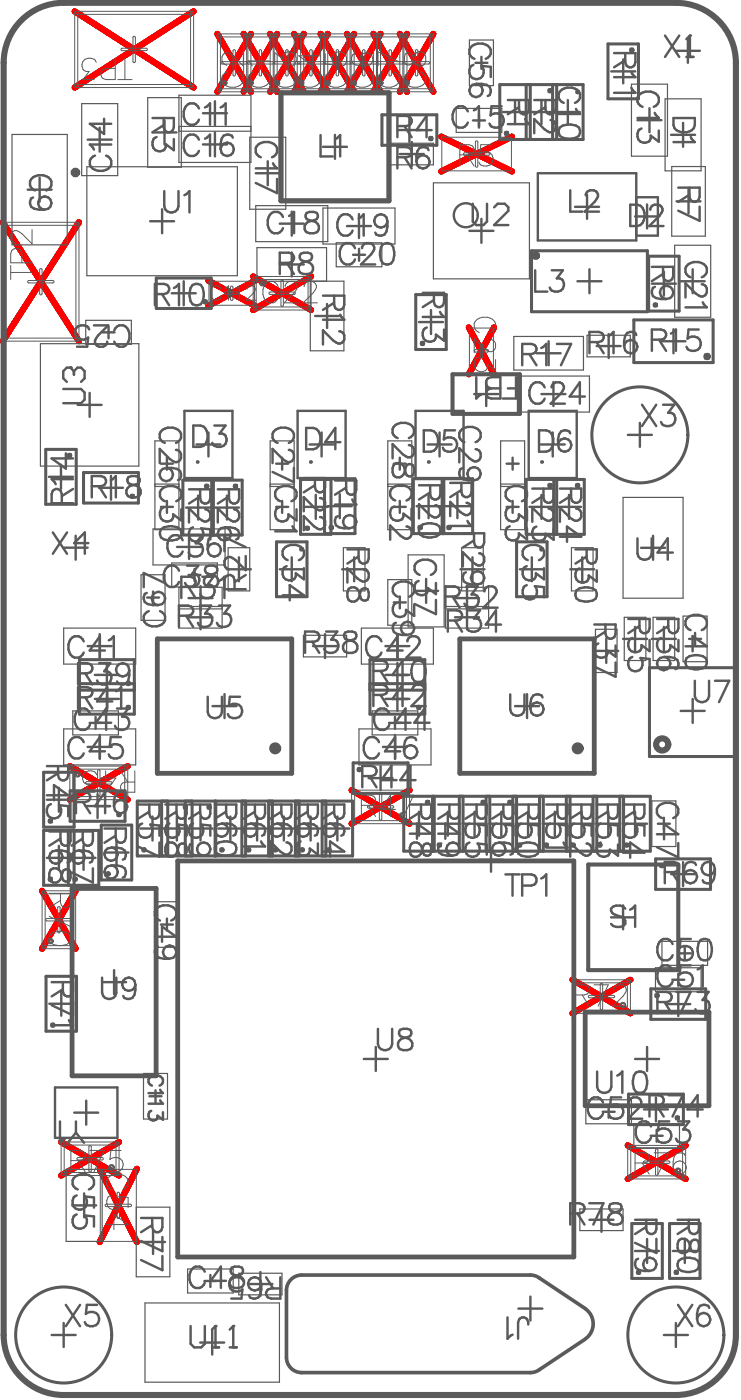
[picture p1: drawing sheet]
<svg xmlns="http://www.w3.org/2000/svg" width="103mm" height="194mm" viewBox="0 0 103 194" stroke-linecap="round" stroke-linejoin="round" font-family="sans-serif">
<g fill="none" stroke="#f00" stroke-width=".84">
<path d="M10.3 1.6l16.5 10.5M26.8 1.6l-16.5 10.5M30.1 4.7l4.7 8M33.8 4.7l4.6 8M34.8 4.7l-4.7 8M37.4 4.7l4.7 8M38.4 4.7l-4.6 8M40.8 4.7l4.6 8M42.1 4.7l-4.7 8M44.4 4.7l4.7 8M45.4 4.7l-4.6 8M48.1 4.7l4.6 8"/>
<path d="M49.1 4.7l-4.7 8M51.7 4.7l4.7 8M52.7 4.7l-4.6 8M55.4 4.7l4.6 8M56.4 4.7l-4.7 8M60 4.7l-4.6 8M61.1 18.9l9.8 4.9M70.9 18.9l-9.8 4.9M.4 30.8l10.5 16.5M10.9 30.8l-10.5 16.5M28.9 38.9l6.4 3.5M35.1 38.3l8 4.7"/>
<path d="M35.3 38.9l-6.4 3.5M43.1 38.3l-8 4.7M64.9 45.4l3.5 6.5M68.4 45.4l-3.5 6.5M9.7 106.2l8 4.6M17.7 106.2l-8 4.6M48.7 109.5l8 4.7M56.7 109.5l-8 4.7M5.8 123.5l4.7 8M10.5 123.5l-4.7 8M79.3 135.8l8 4.6M87.3 135.8l-8 4.6"/>
<path d="M8.5 158.3l8 4.6M16.5 158.3l-8 4.6M87 158.7l8 4.7M95 158.7l-8 4.7M13.8 162l5.2 10.1M19 162l-5.2 10.1"/>
</g>
<g fill="none" stroke="#5a5a5a" stroke-width=".17">
<path d="M1.7 18.6h7.6v15.3h-7.6zM11.3 14.4h5v9.9h-5zM20.5 13.5h4.6v9.7h-4.6zM24.8 13.2h10v9.3h-10zM24.8 18.2h10M24.8 17.5h10M34.6 19h5v10h-5zM54.1 19.9h5.9v2.9h-5.9zM63.2 15h6.3v3.4h-6.3zM65 5.5h3.4v6.4h-3.4zM87.5 11.7h5v9.9h-5zM92.1 13.7h5v10h-5z"/>
<path d="M12 23.1h20.9v15.1h-20.9zM35.4 28.5h10v5h-10zM43 39v9.6h4.6v-9.6h-12v-4.7h9.6v4.7M44.7 28.8h10v5h-10zM46.6 33.6h6.3v3.4h-6.3zM60 25.3h13.3v13.3h-13.3zM93.1 23.1h4.6v9.6h-4.6zM93.5 34h5v10h-5zM5.6 47.6h13.6v17h-13.6zM11.9 44.4h6.3v3.3h-6.3zM71.2 46.6h9.6v4.7h-9.6zM71.7 52.1h10v5h-10z"/>
<path d="M81.3 46.5h6v3h-6zM19.5 79.7h3.4v6.3h-3.4zM21.2 73.3h10v5h-10zM21.5 61.1h3.3v12.3h-3.3zM21.5 67.1h3.3M21.5 67.4h3.3M23.8 78h6.3v3.4h-6.3zM31.6 75.9h3v6h-3zM37.4 67.1h3.4M37.4 61.1h3.4v12.3h-3.4zM37.4 67.4h3.4M47.6 75.9h3v6h-3z"/>
<path d="M53.7 61.1h3.3v12.3h-3.3zM53.7 67.1h3.3M53.7 67.4h3.3M56.5 76.9h5v10h-5zM64 75.9h3v6h-3zM69.4 67.1h3.3M69.4 61.1h3.3v12.3h-3.3zM69.4 67.4h3.3M79.2 75.9h3v6h-3zM86.3 68.9h8.3v14h-8.3zM8.8 87h10v5h-10zM10.1 98.5h6.3v3.4h-6.3z"/>
<path d="M24.8 84.1h6M24.8 81.4h6v5.6h-6zM24.8 84.4h6M42 88h6v3h-6zM50.1 87h9.9v5h-9.9zM51.6 98.5h6.3v3.4h-6.3zM53.7 80.3h3.3v6.3h-3.3zM61.7 81.4h6v5.6h-6zM61.7 84.1h6M61.7 84.4h6M82.5 87.2h3v6h-3zM86.5 85.6h3v5.9h-3z"/>
<path d="M90.5 85.6h3v5.9h-3zM94.6 85.4h3.4v6.3h-3.4zM8.8 101h10v5h-10zM49.7 101h10v5h-10zM90.3 111h3.3v6.3h-3.3zM21.5 125h3.3v6.3h-3.3zM90.8 134.1h6.3v3.3h-6.3zM91.7 130.5h6.3v3.3h-6.3zM19.9 148.8h3.3v6.3h-3.3zM81.2 152.4h6.3v3.3h-6.3zM87.8 155.7h6.3v3.4h-6.3zM9.2 162.1h5v9.9h-5z"/>
<path d="M18.9 167.3h4.6v9.7h-4.6zM26 175.9h6.3v3.3h-6.3zM33.1 176.5h6v3h-6zM80.3 167.6h6v2.9h-6zM20.1 180.6h18.6v11h-18.6z"/>
</g>
<g fill="none" stroke="#5a5a5a" stroke-width=".33">
<path d="M74.5 24h13.6v9.3h-13.6zM88.1 27.3h3v5.4h-3M25.6 56.9h6.6v9.4h-6.6zM41.2 56.9h6.7v9.4h-6.7zM57.6 56.9h6.6v9.4h-6.6zM73.2 56.9h6.7v9.4h-6.7zM7.6 150.7h8.7v7h-8.7z"/>
<circle cx="64.5" cy="29.8" r="1.66"/>
<circle cx="27.4" cy="64" r=".08"/>
<circle cx="43.1" cy="64" r=".08"/>
<circle cx="59.4" cy="64" r=".08"/>
<circle cx="75.1" cy="64" r=".08"/>
</g>
<g fill="none" stroke="#5a5a5a" stroke-width=".42">
<path d="M52.9 15.9h7.6v4.2h-7.6zM69.2 11.7h11.6v7.6h-11.6zM72.9 11.7v7.6M73.5 11.7v7.6M76.6 11.7v7.6M77.1 11.7v7.6M84.2 6.1h4.3v7.6h-4.3zM21.7 38.5h7.6v4.3h-7.6zM73.6 34.8h16.1v8.4h-16.1zM89.9 35.5h4.2v7.6h-4.2zM57.6 40.8h4.2v7.6h-4.2zM87.8 44.3h11v6h-11z"/>
<path d="M6.3 62.3h4.3v7.6h-4.3zM11.6 65.5h7.6v4.2h-7.6zM25.3 66.5h8.3v7.7h-8.3zM29.3 66.5v7.7M29.6 66.5v7.7M38.3 75.1h4.2v7.6h-4.2zM41.6 66.4h4.3v7.7h-4.3zM45 66.3h4.2v7.7h-4.2zM57.3 66.3h8.2v7.7h-8.2zM61.3 66.3v7.7M61.5 66.3v7.7M71.6 75.1h4.2v7.6h-4.2z"/>
<path d="M72.9 66.4h8v7.7h-8zM76.7 66.4v7.7M77.1 66.4v7.7M11 94.8h7.6M11 91.4h7.6v7.6h-7.6zM11 95.6h7.6M51.3 91.4h7.6v7.6h-7.6zM51.3 94.8h7.6M51.3 95.6h7.6M90 92.5h12v12.3h-12zM6 115.1h7.7v7.6h-7.7zM6 107h4.3v7.6h-4.3z"/>
<path d="M9.5 115.1v7.6M9.7 109.6h7.6v4.2h-7.6zM10.3 115.1v7.6M14 114.4h4.3v7.6h-4.3zM19 111h29.9v7.6h-29.9zM22.4 111v7.6M23.2 111v7.6M25.7 111v7.6M26.6 111v7.6M29.8 111v7.6M29.9 111v7.6M33.5 111v7.6"/>
<path d="M34 111v7.6M37.2 111v7.6M37.7 111v7.6M40.9 111v7.6M41.4 111v7.6M44.6 111v7.6M45.1 111v7.6M48.9 105.7h7.6v4.3h-7.6zM55.9 110.4h34.2v7.6h-34.2zM59.9 110.4v7.6M60.2 110.4v7.6M63.6 110.4v7.6"/>
<path d="M64.2 110.4v7.6M67.3 110.4v7.6M67.9 110.4v7.6M71 110.4v7.6M71.6 110.4v7.6M74.8 110.4v7.6M75.3 110.4v7.6M78.5 110.4v7.6M79 110.4v7.6M82.2 110.4v7.6M82.7 110.4v7.6M85.9 110.4v7.6"/>
<path d="M86.4 110.4v7.6M90.8 119h7.6v4.3h-7.6zM6.4 135.3h4.2v7.6h-4.2zM90.2 137h7.6v4.3h-7.6zM87.1 151.6h7.6v4.3h-7.6zM87.5 169.6h4.3v7.6h-4.3zM92.8 169.6h4.2v7.6h-4.2z"/>
<circle cx="88.6" cy="60.3" r="6.7"/>
<circle cx="8.8" cy="185" r="6.7"/>
<circle cx="93.6" cy="185" r="6.7"/>
</g>
<g fill="none" stroke="#5a5a5a" stroke-width=".14">
<path d="M10.4 1.6h16.2l.2 .2-.2 .2h-16l-.3-.2zM10.4 1.6h.3l.1 .2v10.1l-.2 .2-.3-.2zM10.4 11.8l16.2-.1 .2 .2-.2 .2h-16l-.3-.2zM26.5 1.6h.3v.2v10.1l-.2 .2-.2-.2zM30.2 4.8l.1-.1 .2 .2v7.6l-.2 .2-.2-.2zM30.2 12.4l29.6-.1 .2 .2-.2 .2h-29.5l-.2-.2zM33.8 4.8l.2-.1 .2 .2v7.6l-.2 .2-.2-.2zM34 12.3l-.2 .2 .2 .2M34 4.7l-.2 .2 .2 .2M34.4 4.8l.2-.1 .2 .2v7.6l-.2 .2-.3-.2zM34.6 12.3l.2 .2-.2 .2M34.6 4.7l.2 .2-.2 .2"/>
<path d="M37.5 4.8l.1-.1 .3 .2v7.6l-.3 .2-.2-.2zM37.6 5.1l-.2-.2 .2-.2h22.2l.2 .2-.2 .2h-29.5l-.2-.2 .2-.2h7.9l.2 .2-.2 .2M37.6 12.3l-.2 .2 .2 .2M38 4.8l.2-.1 .2 .2v7.6l-.2 .2-.2-.2zM38.2 12.3l.2 .2-.2 .2M40.8 4.8l.2-.1 .2 .2v7.6l-.2 .2-.2-.2zM41 4.7l-.2 .2 .2 .2M41 12.3l-.2 .2 .2 .2M41.7 4.8l.2-.1 .2 .2v7.6l-.2 .2-.2-.2zM41.9 4.7l.2 .2-.2 .2M41.9 12.3l.2 .2-.2 .2M44.5 4.8l.1-.1 .2 .2v7.6l-.2 .2-.2-.2z"/>
<path d="M44.6 4.7l-.2 .2 .2 .2M44.6 12.3l-.2 .2 .2 .2M45 4.8l.2-.1 .2 .2v7.6l-.2 .2-.2-.2zM45.2 4.7l.2 .2-.2 .2M45.2 12.3l.2 .2-.2 .2M48.1 4.8l.2-.1 .2 .2v7.6l-.2 .2-.2-.2zM48.3 12.3l-.2 .2 .2 .2M48.3 4.7l-.2 .2 .2 .2M48.7 4.8l.2-.1 .2 .2v7.6l-.2 .2-.3-.2zM48.9 4.7l.2 .2-.2 .2M48.9 12.3l.2 .2-.2 .2M51.8 4.8l.1-.1 .3 .2v7.6l-.3 .2-.2-.2z"/>
<path d="M51.9 4.7l-.2 .2 .2 .2M51.9 12.3l-.2 .2 .2 .2M52.4 4.8l.1-.1 .2 .2v7.6l-.2 .2-.2-.2zM52.5 12.3l.2 .2-.2 .2M52.5 4.7l.2 .2-.2 .2M55.5 4.8l.1-.1 .2 .2v7.6l-.2 .2-.2-.2zM55.6 4.7l-.2 .2 .2 .2M55.6 12.3l-.2 .2 .2 .2M56 4.8l.2-.1 .2 .2v7.6l-.2 .2-.2-.2zM56.2 4.7l.2 .2-.2 .2M56.2 12.3l.2 .2-.2 .2M59.7 4.8l.1-.1 .2 .2v7.6l-.2 .2-.2-.2z"/>
<path d="M61.2 19h9.7v4.7h-9.7zM.4 30.9l10.3-.1 .2 .2-.2 .2h-10.1l-.2-.2zM.4 30.9h.3l.1 .1v16.1l-.2 .2-.2-.2zM10.6 30.9h.3v.1v16.1l-.2 .2-.2-.2zM28.9 39h6.4v3.3h-6.4zM35.1 38.4l7.8-.1 .2 .2-.2 .2h-7.6l-.2-.2zM35.1 38.4l.2-.1 .2 .2v4.3l-.2 .2-.2-.2zM42.7 38.4h.3l.1 .1v4.3l-.2 .2-.2-.2zM.4 46.9h10.3l.2 .2-.2 .2h-10.1l-.2-.2zM35.1 42.6l7.8-.1 .2 .3-.2 .2h-7.6l-.2-.1zM65 45.5h3.4v6.3h-3.4zM9.7 110.5l7.8-.1 .2 .2-.2 .2h-7.6h-.2z"/>
<path d="M9.7 106.2h.2l.2 .2v4.2l-.2 .2-.2-.2zM9.7 106.2h7.8l.2 .2-.2 .2h-7.6l-.2-.2zM17.3 106.2h.3l.1 .2v4.2l-.2 .2-.2-.2zM48.8 109.6l.1-.1 .2 .2v4.2l-.2 .3-.2-.3zM48.8 109.6l7.7-.1 .2 .2-.2 .2h-7.6h-.1zM48.8 113.8l7.7-.1 .2 .2-.2 .3h-7.6l-.1-.1zM56.4 109.6l.1-.1 .2 .2v4.2l-.2 .3-.2-.3zM5.9 123.5h4.4l.2 .2-.2 .2h-4.3l-.1-.1zM5.9 131.1h4.4l.2 .2-.2 .2h-4.3l-.1-.1zM5.9 123.5h.1l.3 .2v7.6l-.3 .2-.2-.2zM10.1 123.5h.2l.2 .2v7.6l-.2 .2-.2-.2zM79.4 135.9l7.7-.1 .2 .2-.2 .2h-7.6l-.2-.2z"/>
<path d="M79.4 135.9h.3v.1v4.2l-.2 .2-.2-.2zM87 135.9h.3v.1v4.2l-.2 .2-.2-.2zM8.5 158.3h.3l.1 .2v4.2l-.2 .2-.2-.2zM8.5 158.3h7.8l.2 .2-.2 .2h-7.6l-.2-.1zM16.1 158.3h.3l.1 .2v4.2l-.2 .2-.2-.2zM79.4 140.1l7.7-.1 .2 .2-.2 .2h-7.6l-.2-.2zM87 158.8l7.8-.1 .2 .3-.2 .2h-7.6l-.2-.2zM87 158.8h.3l.1 .2v4.2l-.2 .2-.2-.2zM94.6 158.8h.3l.1 .2v4.2l-.2 .2-.2-.2zM8.5 162.6l7.8-.1 .2 .2-.2 .2h-7.6h-.2zM13.9 162.1h5v9.9h-5zM87 163h7.8l.2 .2-.2 .2h-7.6l-.2-.1z"/>
<circle cx="31.1" cy="11.5" r=".34"/>
<circle cx="31.1" cy="11.5" r=".17"/>
<circle cx="31.2" cy="11.5" r=".25"/>
<circle cx="34.7" cy="11.5" r=".34"/>
<circle cx="34.7" cy="11.5" r=".17"/>
<circle cx="34.8" cy="11.5" r=".25"/>
<circle cx="38.4" cy="11.5" r=".34"/>
<circle cx="38.4" cy="11.5" r=".17"/>
<circle cx="38.5" cy="11.5" r=".25"/>
<circle cx="41.7" cy="11.5" r=".34"/>
<circle cx="41.7" cy="11.5" r=".17"/>
<circle cx="41.8" cy="11.5" r=".25"/>
<circle cx="45.4" cy="11.5" r=".34"/>
<circle cx="45.4" cy="11.5" r=".17"/>
<circle cx="45.5" cy="11.5" r=".25"/>
<circle cx="49" cy="11.5" r=".34"/>
<circle cx="49" cy="11.5" r=".17"/>
<circle cx="49.1" cy="11.5" r=".25"/>
<circle cx="52.7" cy="11.5" r=".34"/>
<circle cx="52.7" cy="11.5" r=".17"/>
<circle cx="52.8" cy="11.5" r=".25"/>
<circle cx="56.4" cy="11.5" r=".34"/>
<circle cx="56.4" cy="11.5" r=".17"/>
<circle cx="56.4" cy="11.5" r=".25"/>
<circle cx="36.3" cy="39.3" r=".34"/>
<circle cx="36.3" cy="39.3" r=".17"/>
<circle cx="36.4" cy="39.3" r=".25"/>
<circle cx="10.7" cy="107.3" r=".38"/>
<circle cx="10.7" cy="107.3" r=".21"/>
<circle cx="10.8" cy="107.3" r=".3"/>
<circle cx="55.7" cy="113" r=".38"/>
<circle cx="55.7" cy="113" r=".21"/>
<circle cx="55.8" cy="113" r=".3"/>
<circle cx="7" cy="130.4" r=".38"/>
<circle cx="7" cy="130.4" r=".21"/>
<circle cx="7.1" cy="130.4" r=".3"/>
<circle cx="86.3" cy="139.3" r=".38"/>
<circle cx="86.3" cy="139.3" r=".21"/>
<circle cx="86.4" cy="139.3" r=".3"/>
<circle cx="15.4" cy="161.8" r=".38"/>
<circle cx="15.4" cy="161.8" r=".21"/>
<circle cx="15.5" cy="161.8" r=".3"/>
<circle cx="93.9" cy="162.2" r=".38"/>
<circle cx="93.9" cy="162.2" r=".21"/>
<circle cx="94" cy="162.2" r=".3"/>
</g>
<g fill="none" stroke="#5a5a5a" stroke-width=".66">
<path d="M38.9 12.9h15v14.9h-15zM21.8 88.5h18.6v18.7h-18.6zM63.7 88.5h18.6v18.7h-18.6zM24.6 119.3h54.9v54.9h-54.9zM10 123.1h11.6v26h-11.6zM81.1 140.3h17.1v12.9h-17.1z"/>
<circle cx="10.5" cy="23.9" r=".33"/>
</g>
<g fill="none" stroke="#5a5a5a" stroke-width=".51">
<path d="M39.7 178.8v9.3M41.8 176.7h31.7M74.7 177.1l6.4 4.3M41.8 190.2h31.7M81.1 185.6l-6.4 4.2"/>
<circle cx="80" cy="12.7" r=".08"/>
<circle cx="41.8" cy="76.1" r=".08"/>
<circle cx="75" cy="76.1" r=".08"/>
</g>
<path d="M62.7 51.9h9.3v5.5h-9.3zM81.5 119.8h12.5v14.7h-12.5z" fill="none" stroke="#5a5a5a" stroke-width=".56"/>
<g fill="none" stroke="#5a5a5a" stroke-width=".59">
<circle cx="59.7" cy="19.2" r=".08"/>
<circle cx="70.2" cy="18.5" r=".08"/>
<circle cx="76.2" cy="12.6" r=".08"/>
<circle cx="87.5" cy="6.9" r=".08"/>
<circle cx="28.4" cy="41.8" r=".08"/>
<circle cx="58.5" cy="47.6" r=".08"/>
<circle cx="90.8" cy="42.3" r=".08"/>
<circle cx="9.6" cy="63.1" r=".08"/>
<circle cx="18.3" cy="68.8" r=".08"/>
<circle cx="28.6" cy="67.4" r=".08"/>
<circle cx="32.6" cy="67.4" r=".08"/>
<circle cx="42.6" cy="73.2" r=".08"/>
<circle cx="45.9" cy="73.1" r=".08"/>
<circle cx="58.2" cy="73.1" r=".08"/>
<circle cx="62.2" cy="73.1" r=".08"/>
<circle cx="76.2" cy="67.3" r=".08"/>
<circle cx="80" cy="67.3" r=".08"/>
<circle cx="17.8" cy="94.7" r=".08"/>
<circle cx="17.8" cy="98" r=".08"/>
<circle cx="58" cy="94.7" r=".08"/>
<circle cx="58" cy="98" r=".08"/>
<circle cx="7" cy="113.8" r=".08"/>
<circle cx="16.5" cy="112.9" r=".08"/>
<circle cx="19.9" cy="117.8" r=".08"/>
<circle cx="25.7" cy="111.9" r=".08"/>
<circle cx="29" cy="111.9" r=".08"/>
<circle cx="30.7" cy="117.8" r=".08"/>
<circle cx="34.4" cy="117.8" r=".08"/>
<circle cx="38.1" cy="117.8" r=".08"/>
<circle cx="41.8" cy="117.8" r=".08"/>
<circle cx="45.6" cy="117.8" r=".08"/>
<circle cx="49.8" cy="106.7" r=".08"/>
<circle cx="59.2" cy="111.2" r=".08"/>
<circle cx="60.9" cy="117.1" r=".08"/>
<circle cx="66.9" cy="111.2" r=".08"/>
<circle cx="70.6" cy="111.2" r=".08"/>
<circle cx="72" cy="117.1" r=".08"/>
<circle cx="75.7" cy="117.1" r=".08"/>
<circle cx="79.4" cy="117.1" r=".08"/>
<circle cx="83.1" cy="117.1" r=".08"/>
<circle cx="86.8" cy="117.1" r=".08"/>
<circle cx="91.7" cy="120" r=".08"/>
<circle cx="7" cy="121.9" r=".08"/>
<circle cx="10.4" cy="121.9" r=".08"/>
<circle cx="15" cy="121.1" r=".08"/>
<circle cx="91" cy="138" r=".08"/>
<circle cx="7.3" cy="142.1" r=".08"/>
<circle cx="93.8" cy="154.9" r=".08"/>
<circle cx="88.5" cy="176.3" r=".08"/>
<circle cx="93.7" cy="176.3" r=".08"/>
</g>
<path d="M41.8 176.7a2.11 2.11 0 0 0-2.1 2.1M73.5 176.7a2.11 2.11 0 0 1 1.2 .4M39.7 188.1a2.11 2.11 0 0 0 2.1 2.1M74.7 189.8a2.11 2.11 0 0 1-1.2 .4M81.2 181.4a2.53 2.53 0 0 1 0 4.1" fill="none" stroke="#5a5a5a" stroke-width=".5"/>
<g fill="none" stroke="#5a5a5a" stroke-width=".84">
<path d="M2.9 2.8a8.3 8.3 0 0 1 5.9-2.4h84.8a8.3 8.3 0 0 1 8.4 8.3v176.3a8.3 8.3 0 0 1-8.4 8.3h-84.8a8.3 8.3 0 0 1-8.3-8.3v-176.3a8.3 8.3 0 0 1 2.4-5.9z"/>
<circle cx="74.2" cy="35.4" r=".17"/>
<circle cx="98" cy="49.4" r=".08"/>
<circle cx="91.7" cy="103.2" r=".84"/>
</g>
<g fill="none" stroke="#5a5a5a" stroke-width=".83">
<circle cx="38.1" cy="103.7" r=".42"/>
<circle cx="80" cy="103.7" r=".42"/>
</g>
<path d="M8.8 53.9h2.4l.5 .5v1l-.5 .5h-2.4M9.8 51h-.5l-.5 .4v1l.5 .5" fill="none" stroke="#5a5a5a" stroke-width=".34"/>
<circle cx="9.8" cy="51" r=".17" fill="#5a5a5a"/>
<g fill="none" stroke="#5a5a5a" stroke-width=".34">
<path d="M14.4 16.5v2.1l-1.9-1.4h2.9M21.1 16.4h3v1.2l-.2 .4a.68 .68 0 0 1-1.1 0l-.1-.4v-1.2M21.7 19a1.03 1.03 0 0 0-.5 1.5 1.03 1.03 0 0 0 1.6 .2l.2-.3v-.4l1.1 .8v-1.5M22.7 17.3l-1.6 1M27.6 15a1.02 1.02 0 0 0-1-.7 1.02 1.02 0 0 0-1 .7 1.67 1.67 0 0 0 .7 2.3 1.05 1.05 0 0 0 1.3-.7M27.6 19.4a1.02 1.02 0 0 0-1-.8 1.02 1.02 0 0 0-1 .8 1.67 1.67 0 0 0 .7 2.2 1.05 1.05 0 0 0 1.3-.7M28.4 14.9l.7-.6v3M28.4 19.2l.7-.5v2.9M30.6 14.9l.7-.6v3M32.3 19.1a.87 .87 0 0 0-1.3-.3l-.3 .4-.1 .7v.7M44.4 18.7v3h1.7M46.4 19.3l.7-.6v3"/>
<path d="M64.8 15.4a1.03 1.03 0 0 0-1-.7 1.03 1.03 0 0 0-1 .7 1.67 1.67 0 0 0 .7 2.3 1.05 1.05 0 0 0 1.3-.7M65.6 9a1.03 1.03 0 0 0-.6 1.3 1.03 1.03 0 0 0 1.3 .6 1.03 1.03 0 0 0 .7-1.2l-.3-.6 1.3 .2v1.4M65.6 15.3l.8-.6v3M65.7 8.2a1.03 1.03 0 0 1-.7-1 1.03 1.03 0 0 1 .7-1 1.67 1.67 0 0 1 2.3 .7 1.05 1.05 0 0 1-.7 1.3M66 11.6h.7l.7 .2a.96 .96 0 0 1 .4 1.4l-.2 .1M69.5 14.7h-1.4l-.1 1.3a1.05 1.05 0 0 1 1.5 0 1.05 1.05 0 0 1-.1 1.5 1.08 1.08 0 0 1-1.6-.4M70.4 13.9h2.9v1.2l-.1 .5a.68 .68 0 0 1-1.2 0l-.1-.5v-1.2M71.9 14.9l-1.5 .9M72.7 16.5l.6 .7h-2.9M85.1 7.4h2.9v1.2l-.1 .4a.68 .68 0 0 1-1.1 0l-.2-.4v-1.2M86.6 8.3l-1.5 1M87.5 10l.5 .7h-2.9"/>
<path d="M87.5 12.2l.5 .7h-2.9M88.9 17.8a1.03 1.03 0 0 0-.5 1.5 1.03 1.03 0 0 0 1.6 .2l.1-.3v-.4l1.2 .8v-1.5M89 14.8a1.03 1.03 0 0 1-.7-1 1.03 1.03 0 0 1 .7-1 1.67 1.67 0 0 1 2.3 .7 1.05 1.05 0 0 1-.7 1.3M90.7 15.6l.6 .7h-3M92.1 4.9l2 3M93.3 16.4h3v.9a1.57 1.57 0 0 1-2.3 .9l-.6-.4-.1-.5zM94.1 4.9l-2 3M95.1 7.9h1M95.6 4.9v3M95.7 19l.6 .7h-3M4.6 27.4a.87 .87 0 0 0-.3 1.2l.4 .3 .7 .2h.7M4.9 26.4a1.03 1.03 0 0 1-.8-1 1.03 1.03 0 0 1 .8-1 1.67 1.67 0 0 1 2.2 .7 1.05 1.05 0 0 1-.7 1.3"/>
<path d="M13.2 21.6a1.02 1.02 0 0 0-.8 1 1.02 1.02 0 0 0 .8 .9 1.67 1.67 0 0 0 2.2-.7 1.05 1.05 0 0 0-.7-1.2M15.4 20h-2.9l.5 .7M22.8 26.5v2.1a.99 .99 0 0 0 .9 .9 .99 .99 0 0 0 1-.9v-2.1M24.1 39.9l.7-.6v3M25.5 27l.7-.5v2.9M26.7 39.5a.96 .96 0 0 1 1.4 .4 2.45 2.45 0 0 1-.3 2.3 .96 .96 0 0 1-1.4-.5 2.44 2.44 0 0 1 .3-2.2zM36.1 21.8a1.03 1.03 0 0 1-.7-1 1.03 1.03 0 0 1 .7-1 1.67 1.67 0 0 1 2.3 .7 1.05 1.05 0 0 1-.7 1.3M37.8 22.6l.6 .7h-3M38.4 24.8v2l-3-1.4M38.8 36.4h1.2l.4-.1a.68 .68 0 0 0 0-1.1l-.4-.2h-1.2v3M39.2 30.1a1.02 1.02 0 0 0-1-.8 1.02 1.02 0 0 0-1 .8 1.67 1.67 0 0 0 .7 2.2 1.05 1.05 0 0 0 1.3-.7M39.7 36.4l1 1.6"/>
<path d="M40 29.9l.7-.5v2.9M41.7 35.2a.6 .6 0 0 0 .3 1l.5 .1a.85 .85 0 0 1 .9 .8 .85 .85 0 0 1-.7 .9h-.6a.85 .85 0 0 1-.8-.9 .85 .85 0 0 1 .9-.8l.6-.1a.6 .6 0 0 0 .3-1l-.4-.2h-.6zM42.5 29.5a.6 .6 0 0 0 .3 1l.5 .1a.85 .85 0 0 1 .9 .8 .85 .85 0 0 1-.7 .9h-.6a.85 .85 0 0 1-.7-.9 .85 .85 0 0 1 .8-.8l.6-.1a.6 .6 0 0 0 .3-1l-.4-.1h-.6zM48.9 30.4a1.02 1.02 0 0 0-1-.7 1.02 1.02 0 0 0-1 .7 1.67 1.67 0 0 0 .7 2.3 1.05 1.05 0 0 0 1.3-.7M49.2 34.4a1.03 1.03 0 0 0-1-.7 1.03 1.03 0 0 0-1 .7 1.67 1.67 0 0 0 .7 2.3 1.05 1.05 0 0 0 1.3-.8M49.7 30.3l.7-.6v3M50.2 34.4a.73 .73 0 0 1 .5-.7h.6a.72 .72 0 0 1 .4 1.1l-.3 .4-1.4 1.5h2M53.1 33.8a.96 .96 0 0 1 1.4 .5 2.44 2.44 0 0 1-.3 2.2 .96 .96 0 0 1-1.4-.4 2.45 2.45 0 0 1 .3-2.3zM53.7 30.7v.7l-.2 .7a.96 .96 0 0 1-1.4 .4l-.1-.3M55.1 21.8h1.2l.4-.1a.68 .68 0 0 0 0-1.2l-.4-.1h-1.2v2.9M56 21.8l1 1.5M59.4 20.8l-.2-.3a.96 .96 0 0 0-1.4 .5l-.1 .7v.7"/>
<path d="M65.5 28.2v2.5l.5 .5h1l.5-.5v-2.5M68.5 28.7l.4-.5h1l.5 .5v.5l-1.9 2h1.9M79 26.4v2.9h1.7M81.2 27.1a.74 .74 0 0 1 .5-.7h.6a.72 .72 0 0 1 .4 1.1l-.3 .4-1.4 1.4h2M87.3 28.4h1a1.57 1.57 0 0 1 .8 2.2l-.4 .6-.4 .1h-1zM90.1 29.1a.74 .74 0 0 1 .6-.7h.5a.72 .72 0 0 1 .4 1.1l-.2 .4-1.5 1.4h2M94 26h2.9v1.3l-.1 .4a.68 .68 0 0 1-1.1 0l-.2-.4v-1.3M95.5 27l-1.5 1M95.7 38.4a1.03 1.03 0 0 1-.8-1 1.03 1.03 0 0 1 .8-.9 1.67 1.67 0 0 1 2.2 .7 1.05 1.05 0 0 1-.7 1.2M96.9 28.6v2l-2.9-1.4M97.2 39.4a.73 .73 0 0 1 .7 .6v.5a.72 .72 0 0 1-1.1 .4l-.4-.2-1.4-1.4v1.9M9.8 51l.4 .4"/>
<path d="M10.2 51.4v.5M10.2 51.4l.5-.4h.5l.5 .4v1l-.5 .5M12.4 45.7a1.03 1.03 0 0 0-1.3-.6 1.03 1.03 0 0 0-.7 1.3 1.03 1.03 0 0 0 1.3 .7l.5-.3-.1 1.2h-1.4M13 45.1h2l-1.4 1.4a.92 .92 0 0 0-.3 1.3l.4 .2h.6a.74 .74 0 0 0 .5-.7M15.8 45.8a1.02 1.02 0 0 1 1-.7 1.02 1.02 0 0 1 1 .7 1.67 1.67 0 0 1-.7 2.2 1.05 1.05 0 0 1-1.3-.7M21.5 40.8h1.2l.5-.2a.68 .68 0 0 0 0-1.1l-.5-.2h-1.2v3M22.4 40.8l1 1.5M44.7 41h3v1.2l-.1 .5a.68 .68 0 0 1-1.2 0l-.1-.5v-1.2M46.3 42l-1.6 .9M47 45.9a.73 .73 0 0 1 .7 .6v.5a.72 .72 0 0 1-1.1 .5l-.4-.3-1.5-1.4v1.9M47.1 43.6l.6 .7h-3M66 52.3v2.9l.7-.5"/>
<path d="M67.5 52.6l.6-.3h1.2v2.9h-1.2l-.5-.1a.68 .68 0 0 1 0-1.1l.5-.2a.78 .78 0 0 1-.7-.4 .78 .78 0 0 1 .1-.8zM68.1 53.8h1.2M70.4 53.8h1.1M71.5 52.3v2.9h-1.8M72.3 49.1h1.3l.4-.2a.68 .68 0 0 0 0-1.1l-.4-.1h-1.3v2.9M73.3 49.1l1 1.5M75 48.2l.7-.5v2.9M75.5 53.7a1.02 1.02 0 0 0-1-.8 1.02 1.02 0 0 0-1 .8 1.67 1.67 0 0 0 .7 2.2 1.05 1.05 0 0 0 1.3-.7M76.4 53.7a.73 .73 0 0 1 .6-.7h.6a.72 .72 0 0 1 .4 1.1l-.3 .4-1.4 1.4h2M77.2 47.7h1.9l-1.4 2.9M81 55h-2.1l1.4-2v2.9M81.7 47.4h1.2l.5-.1a.68 .68 0 0 0 0-1.2l-.5-.1h-1.2v3"/>
<path d="M82.6 47.4l1 1.6M84.3 46.6l.7-.6v3M88.2 46.4l-.2-.3a.96 .96 0 0 0-1.4 .5l-.1 .7v.7M97.4 41.9l.5 .7h-2.9M22.3 73.4a2.28 2.28 0 0 1 2.7 0 .96 .96 0 0 1-.4 1.4 2.44 2.44 0 0 1-2.3-.3l-.1-.4zM22.7 70.3a1.03 1.03 0 0 0-.4 1.5 1.03 1.03 0 0 0 1.5 .2l.2-.3v-.4l1.1 .8v-1.5M22.8 61.4a1.03 1.03 0 0 1-.7-1 1.03 1.03 0 0 1 .7-1 1.67 1.67 0 0 1 2.3 .7 1.05 1.05 0 0 1-.7 1.3M22.9 69.5a1.03 1.03 0 0 1-.8-1 1.03 1.03 0 0 1 .8-1 1.67 1.67 0 0 1 2.2 .7 1.05 1.05 0 0 1-.7 1.3M23.1 64.8h.7l.7 .2a.96 .96 0 0 1 .4 1.4l-.2 .1M24.4 62.4a.73 .73 0 0 1 .7 .5v.6a.72 .72 0 0 1-1.1 .4l-.5-.3-1.4-1.4v2M24.8 79.1a1.02 1.02 0 0 0-1-.7 1.02 1.02 0 0 0-1 .7 1.67 1.67 0 0 0 .7 2.3 1.05 1.05 0 0 0 1.3-.8M25.3 74.9a1.02 1.02 0 0 0-1-.8 1.02 1.02 0 0 0-1 .8 1.67 1.67 0 0 0 .7 2.2 1.05 1.05 0 0 0 1.3-.7"/>
<path d="M25.9 78.4h1.6l-.9 1.1a.92 .92 0 0 1 1 .9 .92 .92 0 0 1-.8 1l-1.7-.1M26.4 74.2h1.6l-.9 1.1a.92 .92 0 0 1 1 .8 .92 .92 0 0 1-.8 1 .86 .86 0 0 1-1.2-.5M28 79.9h1.6l-.9 1.2a.92 .92 0 0 1 1 .8 .92 .92 0 0 1-.8 1 .86 .86 0 0 1-1.1-.6M28.5 78.5a.6 .6 0 0 0 .3 1l.6 .2a.85 .85 0 0 1 .8 .7 .85 .85 0 0 1-.7 1h-.5a.85 .85 0 0 1-.8-1 .85 .85 0 0 1 .9-.7l.6-.2a.6 .6 0 0 0 .3-1l-.5-.1h-.5zM30.5 74.6l-.2-.3a.96 .96 0 0 0-1.4 .4l-.1 .7v.7M34 77.1v1.9l-1.4-1.4a.92 .92 0 0 0-1.2-.3l-.3 .5v.5a.73 .73 0 0 0 .7 .6M34 75.8l-2.9-1.4v2M34 79.7l-1.5 1M38.5 61.4a1.02 1.02 0 0 1-.8-1 1.02 1.02 0 0 1 .8-1 1.67 1.67 0 0 1 2.2 .7 1.05 1.05 0 0 1-.7 1.3M38.7 70.3a1.03 1.03 0 0 0-.5 1.5 1.03 1.03 0 0 0 1.6 .2l.2-.3v-.4l1.1 .8v-1.5M38.8 69.5a1.03 1.03 0 0 1-.7-1 1.03 1.03 0 0 1 .7-1 1.67 1.67 0 0 1 2.3 .7 1.05 1.05 0 0 1-.7 1.3M40 62.4a.73 .73 0 0 1 .7 .5v.6a.72 .72 0 0 1-1.1 .4l-.4-.3-1.4-1.4v2"/>
<path d="M40.5 72.9l.6 .7h-3M40.7 64.8v2l-2.9-1.4M48.1 76.1h3v1.3l-.2 .4a.68 .68 0 0 1-1.1 0l-.1-.4v-1.3M49.7 77.1l-1.6 1M50.4 78.9a.73 .73 0 0 1 .7 .6v.5a.72 .72 0 0 1-1.1 .5l-.5-.3-1.4-1.4v1.9M54.6 70.2a1.03 1.03 0 0 0-.4 1.5 1.03 1.03 0 0 0 1.5 .2l.2-.3v-.4l1.1 .8v-1.5M54.7 64.3a.9 .9 0 0 1 1.4 .7l.1 .6a.6 .6 0 0 0 1 .3l.1-.5v-.5l-.1-.4a.6 .6 0 0 0-1 .2l-.1 .6a.85 .85 0 0 1-.8 .9 .85 .85 0 0 1-.9-.8v-.5zM54.8 69.4a1.03 1.03 0 0 1-.8-1 1.03 1.03 0 0 1 .8-1 1.67 1.67 0 0 1 2.2 .7 1.05 1.05 0 0 1-.7 1.3M55.1 60.7a1.02 1.02 0 0 1-.8-1 1.02 1.02 0 0 1 .8-1 1.67 1.67 0 0 1 2.2 .8 1.05 1.05 0 0 1-.7 1.2M56.3 73a.73 .73 0 0 1 .7 .5v.6a.72 .72 0 0 1-1.1 .4l-.4-.3-1.4-1.4v2M56.6 61.7a.73 .73 0 0 1 .7 .6v.5a.72 .72 0 0 1-1.1 .4l-.4-.2-1.4-1.5v2M58.1 79.7a1.03 1.03 0 0 1-.7-1 1.03 1.03 0 0 1 .7-1 1.67 1.67 0 0 1 2.3 .7 1.05 1.05 0 0 1-.7 1.3"/>
<path d="M64.1 64.9l-.3 .1a.96 .96 0 0 0 .4 1.4l.7 .2h.7M64.1 73.9h3v1.3l-.2 .4a.68 .68 0 0 1-1.1 0l-.1-.4v-1.3M64.3 61.3a1.03 1.03 0 0 1-.7-1 1.03 1.03 0 0 1 .7-1 1.67 1.67 0 0 1 2.3 .7 1.05 1.05 0 0 1-.7 1.3M64.5 79.3a.87 .87 0 0 0-.2 1.3l.4 .3 .7 .1h.7M65.7 74.9l-1.6 1M65.9 62.3a.73 .73 0 0 1 .7 .5v.6a.72 .72 0 0 1-1.1 .4l-.5-.3-1.4-1.4v2M66.4 76.7a.73 .73 0 0 1 .7 .5v.6a.72 .72 0 0 1-1.1 .4l-.5-.3-1.4-1.4v2M70.6 72.9a1.03 1.03 0 0 0-.4 1.5 1.03 1.03 0 0 0 1.5 .2l.2-.3v-.4l1.1 .9v-1.6M70.6 70.3a1.03 1.03 0 0 0-.4 1.5 1.03 1.03 0 0 0 1.5 .2l.2-.3v-.4l1.1 .8v-1.5M70.8 69.5a1.03 1.03 0 0 1-.8-1 1.03 1.03 0 0 1 .8-1 1.67 1.67 0 0 1 2.2 .7 1.05 1.05 0 0 1-.7 1.3M79.7 76.1h3v1.3l-.2 .4a.68 .68 0 0 1-1.1 0l-.1-.4v-1.3M80.3 78.8a1.03 1.03 0 0 0-.5 1.5 1.03 1.03 0 0 0 1.6 .2l.2-.3v-.4l1.1 .8v-1.5"/>
<path d="M81.3 77.1l-1.6 1M11.6 88.9a1.02 1.02 0 0 0-1-.8 1.02 1.02 0 0 0-1 .8 1.67 1.67 0 0 0 .7 2.2 1.05 1.05 0 0 0 1.3-.7M12.5 98.9a1.02 1.02 0 0 0-1-.7 1.02 1.02 0 0 0-1 .7 1.67 1.67 0 0 0 .7 2.3 1.05 1.05 0 0 0 1.3-.8M14.5 90.2h-2.1l1.4-2v2.9M15.1 88.7l.7-.5v2.9M16.2 98.2h1.6l-.9 1.1a.92 .92 0 0 1 1 .9 .92 .92 0 0 1-.8 1 .86 .86 0 0 1-1.2-.6M20.3 82.2a.87 .87 0 0 0-.2 1.2l.4 .3 .7 .2h.7M20.6 84.7a1.03 1.03 0 0 0-.7 1 1.03 1.03 0 0 0 .7 1 1.67 1.67 0 0 0 2.3-.7 1.05 1.05 0 0 0-.7-1.3M22.9 80.8l-3-1.4v2M24.8 85.3h1.3l.4-.1a.68 .68 0 0 0 0-1.1l-.4-.2h-1.3v3M25.6 80.8l.3 .4 .4 .2M25.8 85.3l1 1.6"/>
<path d="M26.1 81.3l1 1.6M26.4 81.3l.4-.1a.68 .68 0 0 0 0-1.1l-.4-.2h-1.3v3M27.7 83.9h1.5l-.8 1.2a.92 .92 0 0 1 1 .8 .92 .92 0 0 1-.9 1 .86 .86 0 0 1-1.1-.6M28.8 96.6v2.1a1 1 0 0 0 1 .8 1 1 0 0 0 .9-.8v-2.1M30.3 83.9h1.6l-.9 1.2a.92 .92 0 0 1 1 .8 .92 .92 0 0 1-.8 1 .86 .86 0 0 1-1.1-.6M30.4 80.5l.7-.6v3M31.1 81.7h2.9M31.1 80.4l.1-.4a.68 .68 0 0 1 1.2 0l.1 .4v1.3M33.3 96.6h-1.5l-.1 1.2a1.05 1.05 0 0 1 1.6 0 1.05 1.05 0 0 1-.2 1.6 1.08 1.08 0 0 1-1.5-.4M42.3 88.9h1.2l.5-.1a.68 .68 0 0 0 0-1.1l-.5-.2h-1.2v3M43.3 88.9l.9 1.6M45.2 87.5h1.5l-.8 1.2a.92 .92 0 0 1 1 .8 .92 .92 0 0 1-.9 1 .86 .86 0 0 1-1.1-.6"/>
<path d="M47.8 87.7a.6 .6 0 0 0 .3 1l.6 .1a.85 .85 0 0 1 .8 .8 .85 .85 0 0 1-.7 .9h-.6a.85 .85 0 0 1-.7-.9 .85 .85 0 0 1 .9-.8l.5-.1a.6 .6 0 0 0 .3-1l-.4-.2h-.6zM48.4 81.5a.9 .9 0 0 1 1.4 .7l.2 .6a.6 .6 0 0 0 .9 .3l.2-.4v-.6l-.2-.4a.6 .6 0 0 0-.9 .3l-.2 .5a.85 .85 0 0 1-.8 .9 .85 .85 0 0 1-.9-.7v-.6zM52.8 88.9a1.02 1.02 0 0 0-.9-.8 1.02 1.02 0 0 0-1 .8 1.67 1.67 0 0 0 .7 2.2 1.05 1.05 0 0 0 1.2-.7M53.9 98.9a1.03 1.03 0 0 0-.9-.7 1.03 1.03 0 0 0-1 .7 1.67 1.67 0 0 0 .7 2.3 1.05 1.05 0 0 0 1.2-.8M54.8 86.3a.87 .87 0 0 0-.2 1.3l.4 .3 .7 .1h.7M55 83.5a1.03 1.03 0 0 0-.5 1.6 1.03 1.03 0 0 0 1.6 .1l.2-.3v-.4l1.1 .9v-1.6M55.1 82.7a1.03 1.03 0 0 1-.7-1 1.03 1.03 0 0 1 .7-1 1.67 1.67 0 0 1 2.3 .7 1.05 1.05 0 0 1-.7 1.3M55.8 90.2h-2.1l1.4-2v2.9M56.4 88.9a.73 .73 0 0 1 .6-.7h.6a.72 .72 0 0 1 .4 1.1l-.3 .4-1.4 1.4h2M58 80.5a1.03 1.03 0 0 0-.4 1.5 1.03 1.03 0 0 0 1.5 .2l.2-.3v-.4l1.1 .8v-1.5M60.4 83.1v2l-3-1.4M61.7 82.7h1.3l.4-.2a.68 .68 0 0 0 0-1.1l-.4-.1h-1.3v2.9"/>
<path d="M62 86h1.3l.4-.1a.68 .68 0 0 0 0-1.2l-.4-.1h-1.3v2.9M62.7 82.7l1 1.5M63 86l1 1.5M64.6 81.3h1.6l-.9 1.1a.92 .92 0 0 1 1 .8 .92 .92 0 0 1-.8 1 .86 .86 0 0 1-1.2-.5M65 84.6h1.5l-.8 1.1a.92 .92 0 0 1 1 .9 .92 .92 0 0 1-.9 .9 .86 .86 0 0 1-1.1-.5M67.1 82a.73 .73 0 0 1 .6-.7h.5a.72 .72 0 0 1 .5 1.1l-.3 .4-1.4 1.4h1.9M69.4 86.6h-2.1l1.4-2v2.9M70.7 96.2v2.1a1 1 0 0 0 1 .9 1 1 0 0 0 1-.9v-2.1M75.2 96.7a.87 .87 0 0 0-1.3-.3l-.3 .4-.1 .7v.7M79.9 81.8a2.28 2.28 0 0 1 2.6 0 .96 .96 0 0 1-.4 1.4 2.44 2.44 0 0 1-2.2-.2l-.2-.5zM82.3 86.6h3v1.2l-.2 .4a.68 .68 0 0 1-1.1 0l-.1-.4v-1.2M82.9 89.2a1.03 1.03 0 0 0-.5 1.5 1.03 1.03 0 0 0 1.6 .2l.2-.3v-.4l1.1 .8v-1.5"/>
<path d="M83.9 87.5l-1.6 1M85.3 91.8v2l-3-1.4M87 85.8h3v1.3l-.1 .4a.68 .68 0 0 1-1.2 0l-.1-.4v-1.3M87.6 88.4a1.03 1.03 0 0 0-.4 1.5 1.03 1.03 0 0 0 1.5 .2l.2-.3v-.4l1.1 .8v-1.5M87.6 91a1.03 1.03 0 0 0-.6 1.4 1.03 1.03 0 0 0 1.3 .6 1.03 1.03 0 0 0 .7-1.2l-.3-.6 1.3 .1v1.4M88.6 86.8l-1.6 1M91 85.8h3v1.3l-.2 .4a.68 .68 0 0 1-1.1 0l-.1-.4v-1.3M91.6 88.4a1.03 1.03 0 0 0-.4 1.5 1.03 1.03 0 0 0 1.5 .2l.2-.3v-.4l1.1 .8v-1.5M92 91h.7l.7 .2a.96 .96 0 0 1 .4 1.4l-.2 .1M92.6 86.8l-1.6 1M95 89.6h2.9l-1.9-1.4v2.1M95.1 91.2a2.28 2.28 0 0 1 2.7 0 .96 .96 0 0 1-.4 1.4 2.44 2.44 0 0 1-2.3-.3l-.1-.4z"/>
<path d="M95.7 87.3a1.03 1.03 0 0 1-.8-1 1.03 1.03 0 0 1 .8-.9 1.67 1.67 0 0 1 2.2 .7 1.05 1.05 0 0 1-.7 1.2M96.3 94.3v2.2a1 1 0 0 0 .9 .8 1 1 0 0 0 1-.8v-2.2M99.1 94.3h1.9l-1.4 3M9.9 115.2h3v1.3l-.2 .4a.68 .68 0 0 1-1.1 0l-.1-.4v-1.3M10.9 117.9h.7l.7 .1a.96 .96 0 0 1 .4 1.4l-.3 .2M11.5 116.2l-1.6 1M11.6 102.9a1.02 1.02 0 0 0-1-.8 1.02 1.02 0 0 0-1 .8 1.67 1.67 0 0 0 .7 2.2 1.05 1.05 0 0 0 1.3-.7M14.5 104.1h-2.1l1.4-1.9v2.9M15.4 100.2h-2.1l1.4-2v3M16.8 102.2h-1.5l-.1 1.2a1.05 1.05 0 0 1 1.6 0 1.05 1.05 0 0 1-.2 1.6 1.08 1.08 0 0 1-1.5-.5M19.1 111.5h3v1.3l-.2 .4a.68 .68 0 0 1-1.1 0l-.1-.4v-1.3M19.7 114.1a1.03 1.03 0 0 0-.6 1.3 1.03 1.03 0 0 0 1.3 .7 1.03 1.03 0 0 0 .7-1.3l-.3-.5 1.3 .1v1.4"/>
<path d="M20.7 112.5l-1.6 1M22.1 116.8v1.9l-3-1.4M52.5 102.9a1.03 1.03 0 0 0-1-.8 1.03 1.03 0 0 0-1 .8 1.67 1.67 0 0 0 .7 2.2 1.05 1.05 0 0 0 1.3-.7M55.5 104.1h-2.2l1.4-1.9v2.9M56.9 100.2h-2.1l1.4-2v3M57.7 102.6a.87 .87 0 0 0-1.3-.3l-.3 .4-.1 .7v.7M59.5 100.2h-2.1l1.4-2v3M75.7 111.5h2.9v1.3l-.1 .4a.68 .68 0 0 1-1.1 0l-.2-.4v-1.3M76.2 114.1a1.03 1.03 0 0 0-.5 1.3 1.03 1.03 0 0 0 1.2 .7 1.03 1.03 0 0 0 .7-1.3l-.2-.5 1.2 .1v1.4M77.2 112.5l-1.5 1M78.1 116.8l.5 .7h-2.9M91 115.6h3l-2-1.4v2.1"/>
<path d="M91.7 113.4a1.03 1.03 0 0 1-.7-1 1.03 1.03 0 0 1 .7-1 1.67 1.67 0 0 1 2.3 .7 1.05 1.05 0 0 1-.7 1.3M94 116.8v2l-3-1.4M12.9 120.3v2l-3-1.4M14.1 135.5v2.1a1 1 0 0 0 1 .9 1 1 0 0 0 1-.9v-2.1M18.8 136.5v.7l-.2 .7a.96 .96 0 0 1-1.4 .4l-.1-.3M21.5 129.8h2.9l-2-1.4v2.1M21.9 131.2a.87 .87 0 0 0-.3 1.3l.4 .2 .7 .2h.7M22.2 127.6a1.02 1.02 0 0 1-.8-1 1.02 1.02 0 0 1 .8-1 1.67 1.67 0 0 1 2.2 .7 1.05 1.05 0 0 1-.7 1.3M93.2 134.5a1.02 1.02 0 0 0-1-.7 1.02 1.02 0 0 0-1 .7 1.67 1.67 0 0 0 .7 2.2 1.05 1.05 0 0 0 1.3-.7M93.2 130.8a1.02 1.02 0 0 0-1-.7 1.02 1.02 0 0 0-1 .7 1.67 1.67 0 0 0 .7 2.3 1.05 1.05 0 0 0 1.3-.7M95.7 133.8h-1.4l-.1 1.3a1.05 1.05 0 0 1 1.5 0 1.05 1.05 0 0 1-.1 1.5 1.08 1.08 0 0 1-1.6-.4M95.7 130.1h-1.4l-.1 1.3a1.05 1.05 0 0 1 1.5 0 1.05 1.05 0 0 1-.1 1.5 1.08 1.08 0 0 1-1.6-.4"/>
<path d="M96.6 134.4l.8-.6v2.9M97.1 130.3a.96 .96 0 0 1 1.4 .4 2.45 2.45 0 0 1-.3 2.2 .96 .96 0 0 1-1.4-.4 2.44 2.44 0 0 1 .3-2.2zM8.3 155.4v3l.7-.6M10.5 157l1.1 1.4M10.5 155.4v1.6M10.5 157l-1.1 1.4M21 154a.68 .68 0 0 0-.3 1 .68 .68 0 0 0 1.1-.1v-.3l.8 .6v-1.1M21.1 150.5a.73 .73 0 0 1-.5-.9 .73 .73 0 0 1 .7-.6 .87 .87 0 0 1 1 .2 .87 .87 0 0 1 .2 1l-.4 .3M22.2 151l.4 .5h-2M22.2 152.5l.4 .5h-2M52.4 142.6v2.1a1 1 0 0 0 .9 .9 1 1 0 0 0 1-.9v-2.1M55.4 142.7a.6 .6 0 0 0 .3 1l.6 .2a.85 .85 0 0 1 .8 .7 .85 .85 0 0 1-.7 .9h-.6a.85 .85 0 0 1-.7-.9 .85 .85 0 0 1 .9-.7l.6-.2a.6 .6 0 0 0 .2-1l-.4-.1h-.6z"/>
<path d="M83.5 152.8a1.02 1.02 0 0 0-.9-.8 1.02 1.02 0 0 0-1 .8 1.67 1.67 0 0 0 .7 2.2 1.05 1.05 0 0 0 1.2-.7M86.1 152.1h-1.4l-.2 1.3a1.05 1.05 0 0 1 1.5-.1 1.05 1.05 0 0 1 0 1.5 1.05 1.05 0 0 1-1.5 0l-.1-.3M87.1 152.8a.73 .73 0 0 1 .6-.7h.6a.72 .72 0 0 1 .4 1.1l-.3 .4-1.4 1.4h2M90.2 156.1a1.02 1.02 0 0 0-1-.7 1.02 1.02 0 0 0-1 .7 1.67 1.67 0 0 0 .7 2.3 1.05 1.05 0 0 0 1.3-.7M92.7 155.4h-1.4l-.1 1.3a1.05 1.05 0 0 1 1.5-.1 1.05 1.05 0 0 1 0 1.5 1.05 1.05 0 0 1-1.5 0l-.2-.3M93.9 155.4h1.6l-.9 1.1a.92 .92 0 0 1 1 .9 .92 .92 0 0 1-.8 1 .86 .86 0 0 1-1.1-.6M10.6 165.7a1.03 1.03 0 0 0-.5 1.3 1.03 1.03 0 0 0 1.2 .6 1.03 1.03 0 0 0 .7-1.2l-.2-.6 1.2 .2v1.4M10.6 168.3a1.03 1.03 0 0 0-.5 1.3 1.03 1.03 0 0 0 1.2 .6 1.03 1.03 0 0 0 .7-1.2l-.2-.6 1.2 .2v1.4M10.8 164.8a1.03 1.03 0 0 1-.8-.9 1.03 1.03 0 0 1 .8-1 1.67 1.67 0 0 1 2.2 .7 1.05 1.05 0 0 1-.7 1.2M19.5 168.8h3v1.3l-.1 .4a.68 .68 0 0 1-1.2 0l-.1-.4v-1.3M21.1 169.8l-1.6 1M22.5 171.4v2l-3-1.4"/>
<path d="M22.5 174.1v1.9l-3-1.4M28.4 176.2a1.02 1.02 0 0 0-1-.7 1.02 1.02 0 0 0-1 .7 1.67 1.67 0 0 0 .7 2.3 1.05 1.05 0 0 0 1.3-.7M31.3 177.5h-2.1l1.4-2v3M32.1 175.7a.6 .6 0 0 0 .3 1l.6 .1a.85 .85 0 0 1 .8 .8 .85 .85 0 0 1-.7 .9h-.6a.85 .85 0 0 1-.7-.9 .85 .85 0 0 1 .9-.8l.5-.1a.6 .6 0 0 0 .3-1l-.4-.2h-.6zM33.7 177.6a1.03 1.03 0 0 0-1.3-.6 1.03 1.03 0 0 0-.6 1.3 1.03 1.03 0 0 0 1.2 .7l.6-.3-.2 1.3h-1.4M36.2 178v.7l-.1 .7a.96 .96 0 0 1-1.4 .4l-.2-.3M36.9 177l1 1.6M38.8 177v3h-1.2l-.5-.2a.68 .68 0 0 1 0-1.1l.5-.1h1.2M79 168.2h1.3l.4-.2a.68 .68 0 0 0 0-1.1l-.4-.1h-1.3v2.9M80 168.2l1 1.5M81.6 166.8h2l-1.4 2.9M84.5 166.9a.6 .6 0 0 0 .3 1l.6 .1a.85 .85 0 0 1 .8 .8 .85 .85 0 0 1-.7 .9h-.5a.85 .85 0 0 1-.8-.9 .85 .85 0 0 1 .9-.8l.6-.1a.6 .6 0 0 0 .3-1l-.5-.1h-.5z"/>
<path d="M70.3 182.6v2.9l.7-.5M73.2 183.6a.77 .77 0 0 0-.9-1l-.4 .3-.1 .4v2.2"/>
<circle cx="65.9" cy="12.5" r=".92"/>
<circle cx="6.2" cy="28.1" r=".92"/>
<circle cx="31.5" cy="20.7" r=".92"/>
<circle cx="52.8" cy="30.6" r=".92"/>
<circle cx="58.6" cy="22.4" r=".92"/>
<circle cx="87.4" cy="48" r=".92"/>
<circle cx="23" cy="65.8" r=".92"/>
<circle cx="29.7" cy="76.2" r=".92"/>
<circle cx="65.7" cy="65.7" r=".92"/>
<circle cx="22" cy="82.9" r=".92"/>
<circle cx="56.5" cy="87.1" r=".92"/>
<circle cx="66.2" cy="80.1" r=".92"/>
<circle cx="74.4" cy="98.3" r=".92"/>
<circle cx="91.9" cy="92" r=".92"/>
<circle cx="10.8" cy="118.8" r=".92"/>
<circle cx="56.9" cy="104.2" r=".92"/>
<circle cx="17.8" cy="136.4" r=".92"/>
<circle cx="23.5" cy="132" r=".92"/>
<circle cx="35.3" cy="177.9" r=".92"/>
</g>
<g fill="none" stroke="#5a5a5a" stroke-width=".14">
<path d="M13.3 8.6a1.03 1.03 0 0 0-1.5-.4 1.03 1.03 0 0 0-.2 1.6l.3 .1h.4l-.8 1.1h1.6M16 8.1v2.9h-1.3a.78 .78 0 0 1-.7-.7 .78 .78 0 0 1 .7-.8h1.3M16.3 11h2M17.3 8.1v2.9M1.5 37.8h2.9M1.5 36.8v1.9M3 36.4v-1.2a.78 .78 0 0 0-.7-.8 .78 .78 0 0 0-.8 .8v1.2h2.9M4.4 31.8v2l-1.4-1.4a.92 .92 0 0 0-1.2-.3l-.3 .4v.6a.73 .73 0 0 0 .7 .5M31.2 40l.5-.4v2M32.7 40l.4-.4v2M63.7 21.5h1.3l.4-.2a.68 .68 0 0 0 0-1.1l-.4-.1h-1.3v2.9M64.7 21.5l1 1.5"/>
<path d="M68 20.1h-1.4l-.1 1.2a1.05 1.05 0 0 1 1.5 0 1.05 1.05 0 0 1 0 1.5 1.05 1.05 0 0 1-1.5-.1l-.2-.3M30.6 40.1a.73 .73 0 0 0-.8-.5 .73 .73 0 0 0-.6 .8 .87 .87 0 0 0 .2 .9 .87 .87 0 0 0 1 .2l.2-.4M34.2 40.1a.5 .5 0 0 1 .4-.5h.4a.49 .49 0 0 1 .3 .8l-1.2 1.2h1.4M66.3 49.5a1.03 1.03 0 0 0-.5 1.6 1.03 1.03 0 0 0 1.6 .1l.1-.2v-.5l1.2 .9v-1.6M66.4 46.1a1.03 1.03 0 0 1-.7-1 1.03 1.03 0 0 1 .7-1 1.67 1.67 0 0 1 2.3 .7 1.05 1.05 0 0 1-.8 1.3M67.9 47.1a.73 .73 0 0 1 .8 .5v.6a.72 .72 0 0 1-1.2 .4l-.4-.3-1.4-1.4v2M14.8 169.7h2.9l-1.9-1.4v2.1M15.4 165.7a1.03 1.03 0 0 0-.6 1.3 1.03 1.03 0 0 0 1.3 .6 1.03 1.03 0 0 0 .7-1.2l-.3-.6 1.2 .2v1.4M15.5 164.8a1.03 1.03 0 0 1-.7-.9 1.03 1.03 0 0 1 .7-1 1.67 1.67 0 0 1 2.2 .7 1.05 1.05 0 0 1-.7 1.2"/>
</g>
<circle cx="95.6" cy="4.9" r=".17" fill="#5a5a5a"/>
<g fill="none" stroke="#5a5a5a" stroke-width=".34">
<path d="M95.6 4.9l-.5 .5M88.9 56.1l2 2.9M90.9 56.1l-2 2.9M91.9 56.1h1.5l-.8 1.1a.92 .92 0 0 1 1 .9 .92 .92 0 0 1-.9 .9 .86 .86 0 0 1-1.1-.5M7.3 73.8l2 3M9.3 73.8l-2 3M12.2 75.3h-1.9l1.5-1.5v3M88.3 74.6v2.1a1 1 0 0 0 1 .9 1 1 0 0 0 1-.9v-2.1M93.2 76.6h-2.1l1.4-2v3M82.7 148.5v2.1a1 1 0 0 0 1 .9 1 1 0 0 0 1-.9v-2.1M85.5 149.1l.7-.6v3M88.1 148.6a.96 .96 0 0 1 1.4 .5 2.45 2.45 0 0 1-.3 2.2 .96 .96 0 0 1-1.4-.4 2.44 2.44 0 0 1 .3-2.3z"/>
<path d="M9.1 180.8l2 3M11.1 180.8l-2 3M13.4 180.8h-1.4l-.1 1.3a1.05 1.05 0 0 1 1.5 0 1.05 1.05 0 0 1 0 1.5 1.05 1.05 0 0 1-1.5-.1l-.1-.3M26.4 183.8v2.4l.5 .5h1l.5-.5v-2.4M29.4 186.7h.9M29.9 183.8v2.9M93.9 180.8l2 3M95.9 180.8l-2 3M98.3 181.3l-.2-.3a.96 .96 0 0 0-1.4 .4l-.1 .7v.7"/>
<circle cx="97.5" cy="182.9" r=".92"/>
</g>
<circle cx="29.9" cy="183.8" r=".17" fill="#5a5a5a"/>
<path d="M29.9 183.8l-.5 .5M31.8 186.7h1M32.3 183.8v2.9" fill="none" stroke="#5a5a5a" stroke-width=".34"/>
<circle cx="32.3" cy="183.8" r=".17" fill="#5a5a5a"/>
<g fill="none" stroke="#5a5a5a" stroke-width=".34">
<path d="M55.1 17.5h1.2l.4-.2a.68 .68 0 0 0 0-1.1l-.4-.1h-1.2v2.9M56 17.5l1 1.5M59.8 18h-2.1l1.4-1.9v2.9M74 13.9h3v1.2l-.2 .5a.68 .68 0 0 1-1.1 0l-.1-.5v-1.2M75.6 14.9l-1.6 .9M76.3 16.6a.73 .73 0 0 1 .7 .6v.6a.72 .72 0 0 1-1.2 .4l-.4-.3-1.4-1.4v2M77.5 17.7a2.28 2.28 0 0 1 2.7 0 .96 .96 0 0 1-.4 1.4 2.44 2.44 0 0 1-2.3-.3l-.1-.4zM78.1 14.3a1.03 1.03 0 0 1-.7-1 1.03 1.03 0 0 1 .7-1 1.67 1.67 0 0 1 2.3 .7 1.05 1.05 0 0 1-.7 1.3M79.8 15.1l.6 .7h-3M74.1 37.5v2.9h1.7M76.4 37.5h1.6l-.9 1.1a.92 .92 0 0 1 1 .8 .92 .92 0 0 1-.8 1 .86 .86 0 0 1-1.1-.5M90.3 37h3v1.2l-.2 .5a.68 .68 0 0 1-1.1 0l-.1-.5v-1.2"/>
<path d="M90.7 39.8a.87 .87 0 0 0-.2 1.2l.4 .3 .7 .1h.7M91.9 38l-1.6 1M26.8 59h1a1.57 1.57 0 0 1 .8 2.2l-.4 .6-.4 .1h-1zM29.7 59h1.5l-.8 1.1a.92 .92 0 0 1 1 .8 .92 .92 0 0 1-.9 1 .86 .86 0 0 1-1.1-.5M42.4 59.3h1a1.57 1.57 0 0 1 .8 2.3l-.4 .5-.4 .2h-1zM58.6 40.6h2.9v1.3l-.1 .4a.68 .68 0 0 1-1.1 0l-.2-.4v-1.3M58.7 59.6h1a1.57 1.57 0 0 1 .8 2.3l-.4 .6-.4 .1h-1zM59.1 45.4a1.03 1.03 0 0 0-.4 1.5 1.03 1.03 0 0 0 1.6 .2l.1-.3v-.4l1.1 .8v-1.5M60.1 41.6l-1.5 1M61 43.2l.5 .7h-2.9M63 59.6h-1.4l-.1 1.3a1.05 1.05 0 0 1 1.5 0 1.05 1.05 0 0 1-.1 1.6 1.08 1.08 0 0 1-1.6-.5M74.7 59.6h1a1.57 1.57 0 0 1 .8 2.3l-.4 .6-.4 .1h-1z"/>
<path d="M90.3 47.1h1.3l.4-.2a.68 .68 0 0 0 0-1.1l-.4-.1h-1.3v2.9M91.3 47.1l1 1.5M92.9 46.2l.7-.5v2.9M96.8 45.7h-1.4l-.1 1.2a1.05 1.05 0 0 1 1.5 0 1.05 1.05 0 0 1 0 1.5 1.05 1.05 0 0 1-1.5-.1l-.2-.2M8.6 69.7v-1.2l-.2-.4a.68 .68 0 0 0-1.1 0l-.1 .4v1.2h2.9M9.1 62.8v2.1l-1.9-1.4h2.9M10.1 67.8l-1.5 1M10.1 66.4h-2.9l.5 .7M12.7 67.4h1.3l.4-.2a.68 .68 0 0 0 0-1.1l-.4-.1h-1.3v2.9M13.7 67.4l1 1.5M15.3 66.5l.8-.5v2.9M17.8 66.1a.6 .6 0 0 0 .3 1l.5 .1a.85 .85 0 0 1 .9 .8 .85 .85 0 0 1-.7 .9h-.6a.85 .85 0 0 1-.7-.9 .85 .85 0 0 1 .9-.8l.5-.1a.6 .6 0 0 0 .3-1l-.4-.1h-.6z"/>
<path d="M26.2 67.8h2.9v1.3l-.1 .4a.68 .68 0 0 1-1.1 0l-.2-.4v-1.3M26.7 73.1a1.03 1.03 0 0 0-.5 1.3 1.03 1.03 0 0 0 1.2 .6 1.03 1.03 0 0 0 .8-1.2l-.3-.6 1.2 .2v1.4M27.7 68.8l-1.5 1M28.4 70.6a.73 .73 0 0 1 .7 .6v.5a.72 .72 0 0 1-1.1 .4l-.4-.2-1.4-1.5v2M30.2 67.8h2.9v1.3l-.1 .4a.68 .68 0 0 1-1.1 0l-.2-.4v-1.3M31.2 73.1h.7l.7 .1a.96 .96 0 0 1 .4 1.4l-.3 .2M31.7 68.8l-1.5 1M32.4 70.6a.73 .73 0 0 1 .7 .6v.5a.72 .72 0 0 1-1.1 .4l-.4-.2-1.4-1.5v2M39.7 78.5a1.03 1.03 0 0 0-.4 1.5 1.03 1.03 0 0 0 1.5 .2l.2-.3v-.5l1.1 .9v-1.6M39.9 77.6a1.02 1.02 0 0 1-.8-1 1.02 1.02 0 0 1 .8-.9 1.67 1.67 0 0 1 2.2 .7 1.05 1.05 0 0 1-.7 1.2M42.1 66.3h2.9v1.2l-.1 .4a.68 .68 0 0 1-1.1 0l-.2-.4v-1.2M43.6 67.2l-1.5 1"/>
<path d="M44.3 69a.73 .73 0 0 1 .7 .6v.6a.72 .72 0 0 1-1.1 .4l-.4-.3-1.4-1.4v2M44.3 71.7a.73 .73 0 0 1 .7 .5v.6a.72 .72 0 0 1-1.1 .4l-.4-.3-1.4-1.4v2M46.4 66.6h3v1.3l-.2 .4a.68 .68 0 0 1-1.1 0l-.1-.4v-1.3M46.8 71.5l-.3 .2a.96 .96 0 0 0 .5 1.4l.7 .1h.7M47.2 61.3h-2.2l1.5-2v3M48 67.6l-1.6 1M48.8 69.2l.6 .7h-3M58 67.3h3v1.2l-.1 .4a.68 .68 0 0 1-1.2 0l-.1-.4v-1.2M58.2 72.9a2.28 2.28 0 0 1 2.7 0 .96 .96 0 0 1-.5 1.5 2.44 2.44 0 0 1-2.2-.3l-.2-.5zM59.6 68.2l-1.6 1M60.3 70a.74 .74 0 0 1 .7 .6v.6a.72 .72 0 0 1-1.1 .4l-.4-.3-1.5-1.4v2M62.4 66.9h2.9v1.3l-.1 .4a.68 .68 0 0 1-1.1 0l-.2-.4v-1.3"/>
<path d="M63.9 67.9l-1.5 1M64.6 69.7a.74 .74 0 0 1 .7 .6v.5a.72 .72 0 0 1-1.1 .4l-.4-.2-1.4-1.4v1.9M64.8 72.2l.5 .7h-2.9M73 78.5a1.03 1.03 0 0 0-.5 1.5 1.03 1.03 0 0 0 1.6 .2l.1-.3v-.5l1.2 .9v-1.6M73.1 77.6a1.02 1.02 0 0 1-.7-1 1.02 1.02 0 0 1 .7-.9 1.67 1.67 0 0 1 2.3 .7 1.05 1.05 0 0 1-.7 1.2M73.7 67.7h3v1.3l-.1 .4a.68 .68 0 0 1-1.2 0l-.1-.4v-1.3M74.3 73a1.03 1.03 0 0 0-.4 1.5 1.03 1.03 0 0 0 1.5 .2l.2-.3v-.4l1.1 .8v-1.5M75.3 68.7l-1.6 1M76 70.5a.73 .73 0 0 1 .7 .6v.5a.72 .72 0 0 1-1.1 .4l-.4-.2-1.5-1.5v2M77.6 67.7h2.9v1.3l-.1 .4a.68 .68 0 0 1-1.1 0l-.2-.4v-1.3M77.6 74.4h2.9l-1.9-1.4v2.1M79 60.1a.87 .87 0 0 0-1.3-.3l-.2 .4-.2 .7v.7"/>
<path d="M79.1 68.7l-1.5 1M79.8 70.5a.74 .74 0 0 1 .7 .6v.5a.72 .72 0 0 1-1.1 .4l-.4-.2-1.4-1.5v2M10.8 93.3h1.3l.4-.1a.68 .68 0 0 0 0-1.1l-.4-.2h-1.3v3M10.8 96.6h1.3l.4-.1a.68 .68 0 0 0 0-1.1l-.4-.2h-1.3v3M11.8 93.3l1 1.6M11.8 96.6l1 1.6M13.7 91.9h1.6l-.9 1.1a.92 .92 0 0 1 1 .9 .92 .92 0 0 1-.8 1 .86 .86 0 0 1-1.1-.6M15.6 97.2h-2.1l1.4-2v3M16.1 95.8l.7-.6v3M17.9 92.9v.7l-.1 .7a.96 .96 0 0 1-1.4 .4l-.2-.3M39.2 82.5h2.9l-2-1.4v2.1M51.7 93h1.3l.4-.2a.68 .68 0 0 0 0-1.1l-.4-.1h-1.3v2.9"/>
<path d="M51.7 96.3h1.3l.4-.1a.68 .68 0 0 0 0-1.2l-.4-.1h-1.3v3M52.7 96.3l1 1.6M52.7 93l1 1.5M56.5 96.9h-2.1l1.4-2v3M56.5 93.5h-2.1l1.4-1.9v2.9M57.1 95.6a.73 .73 0 0 1 .6-.7h.6a.72 .72 0 0 1 .4 1.1l-.3 .5-1.4 1.4h2M57.4 91.7a.96 .96 0 0 1 1.4 .4 2.44 2.44 0 0 1-.3 2.3 .96 .96 0 0 1-1.4-.4 2.45 2.45 0 0 1 .3-2.3zM73 81.1a1.03 1.03 0 0 0-.6 1.3 1.03 1.03 0 0 0 1.3 .6 1.03 1.03 0 0 0 .7-1.2l-.3-.6 1.3 .2v1.4M6.5 106.2h3v1.2l-.2 .5a.68 .68 0 0 1-1.1 0l-.2-.5v-1.2M6.5 110.2h3l-2-1.4v2.1M6.8 115.2h3v1.3l-.2 .4a.68 .68 0 0 1-1.1 0l-.1-.4v-1.3M7.1 111.4a1.03 1.03 0 0 0-.6 1.3 1.03 1.03 0 0 0 1.3 .7 1.03 1.03 0 0 0 .7-1.3l-.3-.5 1.3 .1v1.4"/>
<path d="M7.8 117.9h.7l.7 .1a.96 .96 0 0 1 .4 1.4l-.2 .2M8 107.2l-1.5 .9M8.4 116.2l-1.6 1M10.5 111.2h1.3l.4-.2a.68 .68 0 0 0 0-1.1l-.4-.1h-1.3v2.9M11.5 111.2l1 1.5M14.5 114.8h2.9v1.3l-.1 .4a.68 .68 0 0 1-1.1 0l-.2-.4v-1.3M15.3 111.7h-2.1l1.4-1.9v2.9M15.5 117.5h.7l.7 .1a.96 .96 0 0 1 .4 1.4l-.3 .1M15.5 119.9h.7l.7 .2a.96 .96 0 0 1 .4 1.4l-.3 .1M16 115.8l-1.5 1M17.5 110.2l-.2-.3a.96 .96 0 0 0-1.4 .4l-.1 .7v.7M22.9 111.5h3v1.3l-.2 .4a.68 .68 0 0 1-1.1 0l-.1-.4v-1.3"/>
<path d="M23.2 116.9a.9 .9 0 0 1 1.4 .7l.1 .6a.6 .6 0 0 0 1 .3l.2-.5v-.5l-.2-.5a.6 .6 0 0 0-1 .3l-.1 .6a.85 .85 0 0 1-.8 .8 .85 .85 0 0 1-.9-.7v-.5zM23.5 114.1a1.03 1.03 0 0 0-.6 1.3 1.03 1.03 0 0 0 1.3 .7 1.03 1.03 0 0 0 .7-1.3l-.3-.5 1.3 .1v1.4M24.5 112.5l-1.6 1M26.2 111.5h2.9v1.3l-.1 .4a.68 .68 0 0 1-1.1 0l-.2-.4v-1.3M26.6 116.9l-.3 .1a.96 .96 0 0 0 .4 1.5l.7 .1h.8M26.7 114.1a1.03 1.03 0 0 0-.5 1.3 1.03 1.03 0 0 0 1.2 .7 1.03 1.03 0 0 0 .8-1.3l-.3-.5 1.2 .1v1.4M27.7 112.5l-1.5 1M29.8 111.5h2.9v1.3l-.1 .4a.68 .68 0 0 1-1.1 0l-.2-.4v-1.3M29.9 117a2.28 2.28 0 0 1 2.7 0 .96 .96 0 0 1-.4 1.4 2.44 2.44 0 0 1-2.3-.2l-.1-.5zM30.8 114.1h.7l.7 .2a.96 .96 0 0 1 .4 1.4l-.3 .1M31.3 112.5l-1.5 1M33.8 111.5h2.9v1.3l-.1 .4a.68 .68 0 0 1-1.1 0l-.2-.4v-1.3"/>
<path d="M34.8 114.1h.7l.7 .2a.96 .96 0 0 1 .4 1.4l-.3 .1M35.3 112.5l-1.5 1M36.2 116.6l.5 .7h-2.9M37.4 111.5h3v1.3l-.2 .4a.68 .68 0 0 1-1.1 0l-.1-.4v-1.3M38.4 114.1h.7l.7 .2a.96 .96 0 0 1 .4 1.4l-.2 .1M39 112.5l-1.6 1M39.7 116.8a.73 .73 0 0 1 .7 .5v.6a.72 .72 0 0 1-1.1 .4l-.5-.3-1.4-1.4v2M41.1 111.5h2.9v1.3l-.1 .4a.68 .68 0 0 1-1.1 0l-.2-.4v-1.3M41.6 116.6a1.03 1.03 0 0 0-.4 1.5 1.03 1.03 0 0 0 1.6 .2l.1-.3v-.4l1.1 .8v-1.5M42.1 114.1h.7l.7 .2a.96 .96 0 0 1 .4 1.4l-.3 .1M42.6 112.5l-1.5 1M44.7 111.5h3v1.3l-.1 .4a.68 .68 0 0 1-1.2 0l-.1-.4v-1.3"/>
<path d="M44.7 118h3l-2-1.4v2.1M45.7 114.1h.7l.7 .2a.96 .96 0 0 1 .5 1.4l-.3 .1M46.3 112.5l-1.6 1M50.2 107.6h1.3l.4-.2a.68 .68 0 0 0 0-1.1l-.4-.1h-1.3v2.9M51.2 107.6l1 1.5M54.9 108.1h-2.1l1.4-1.9v2.9M56.8 111.5h2.9v1.3l-.1 .4a.68 .68 0 0 1-1.1 0l-.2-.4v-1.3M56.8 115.5h2.9l-1.9-1.4v2.1M57.1 116.9a.9 .9 0 0 1 1.4 .7l.1 .6a.6 .6 0 0 0 1 .3l.1-.5v-.5l-.1-.5a.6 .6 0 0 0-1 .3l-.1 .6a.85 .85 0 0 1-.8 .8 .85 .85 0 0 1-.9-.7v-.5zM57.6 108.1h-2.1l1.4-1.9v2.9M58.3 112.5l-1.5 1M60.7 111.5h3v1.3l-.2 .4a.68 .68 0 0 1-1.1 0l-.1-.4v-1.3"/>
<path d="M60.7 115.5h3l-2-1.4v2.1M61.1 116.9l-.3 .1a.96 .96 0 0 0 .5 1.5l.7 .1h.7M62.3 112.5l-1.6 1M64.5 111.5h2.9v1.3l-.1 .4a.68 .68 0 0 1-1.1 0l-.2-.4v-1.3M65 114.1a1.03 1.03 0 0 0-.5 1.3 1.03 1.03 0 0 0 1.2 .7 1.03 1.03 0 0 0 .7-1.3l-.2-.5 1.2 .1v1.4M65 116.8a1.03 1.03 0 0 0-.5 1.3 1.03 1.03 0 0 0 1.2 .6 1.03 1.03 0 0 0 .7-1.2l-.2-.6 1.2 .1v1.5M66 112.5l-1.5 1M68.2 111.5h2.9v1.3l-.1 .4a.68 .68 0 0 1-1.1 0l-.2-.4v-1.3M68.7 114.1a1.03 1.03 0 0 0-.5 1.3 1.03 1.03 0 0 0 1.3 .7 1.03 1.03 0 0 0 .7-1.3l-.3-.5 1.2 .1v1.4M69.2 116.8h.7l.7 .1a.96 .96 0 0 1 .4 1.4l-.3 .2M69.7 112.5l-1.5 1M71.7 111.5h2.9v1.3l-.1 .4a.68 .68 0 0 1-1.1 0l-.2-.4v-1.3"/>
<path d="M71.8 117.2a2.28 2.28 0 0 1 2.7 0 .96 .96 0 0 1-.4 1.4 2.44 2.44 0 0 1-2.3-.3l-.1-.4zM72.2 114.1a1.03 1.03 0 0 0-.5 1.3 1.03 1.03 0 0 0 1.3 .7 1.03 1.03 0 0 0 .7-1.3l-.3-.5 1.2 .1v1.4M73.2 112.5l-1.5 1M79 111.5h3v1.3l-.2 .4a.68 .68 0 0 1-1.1 0l-.1-.4v-1.3M79.6 114.1a1.03 1.03 0 0 0-.6 1.3 1.03 1.03 0 0 0 1.3 .7 1.03 1.03 0 0 0 .7-1.3l-.3-.5 1.3 .1v1.4M80.6 112.5l-1.6 1M81.3 116.9a.74 .74 0 0 1 .7 .6v.5a.72 .72 0 0 1-1.2 .5l-.4-.3-1.4-1.4v1.9M82.7 111.5h2.9v1.3l-.1 .4a.68 .68 0 0 1-1.1 0l-.2-.4v-1.3M83.2 114.1a1.03 1.03 0 0 0-.5 1.3 1.03 1.03 0 0 0 1.2 .7 1.03 1.03 0 0 0 .7-1.3l-.2-.5 1.2 .1v1.4M83.2 116.8a1.03 1.03 0 0 0-.4 1.5 1.03 1.03 0 0 0 1.6 .2l.1-.3v-.4l1.1 .8v-1.6M84.2 112.5l-1.5 1M86.3 111.5h3v1.3l-.2 .4a.68 .68 0 0 1-1.1 0l-.1-.4v-1.3"/>
<path d="M86.3 118.2h3l-2-1.4v2.1M86.9 114.1a1.03 1.03 0 0 0-.6 1.3 1.03 1.03 0 0 0 1.3 .7 1.03 1.03 0 0 0 .7-1.3l-.3-.5 1.3 .1v1.4M87.9 112.5l-1.6 1M96.4 119.9l-.1-.3a.96 .96 0 0 0-1.4 .4l-.2 .7v.7M7 120.6a.88 .88 0 0 1 .9-.2 .88 .88 0 0 1 .6 .8l.2 .6a.6 .6 0 0 0 .9 .2l.2-.4v-.6l-.2-.4a.6 .6 0 0 0-.9 .3l-.2 .6a.85 .85 0 0 1-.8 .8 .85 .85 0 0 1-.9-.7v-.6zM7.2 136.1h2.9v1.3l-.1 .4a.68 .68 0 0 1-1.2 0l-.1-.4v-1.3M8.7 137.1l-1.5 1M10.1 138.8v1.9l-2.9-1.4M70 121.2h2M71 121.2v2.9M72.3 122.7h1.3a.78 .78 0 0 0 .7-.7 .78 .78 0 0 0-.7-.8h-1.3v2.9M75 121.7l.7-.5v2.9"/>
<path d="M86.6 125.9a1.3 1.3 0 0 0-1.9 0 .75 .75 0 0 0 .5 .9l.9 .3a.72 .72 0 0 1 .5 .5 .72 .72 0 0 1-.3 .7 1.36 1.36 0 0 1-1.6-.3M87.3 126.1l.7-.6v3M91.1 138.9h1.2l.5-.2a.68 .68 0 0 0 0-1.1l-.5-.1h-1.2v2.9M92.1 138.9l.9 1.5M92.1 120.9h1.3l.4-.2a.68 .68 0 0 0 0-1.1l-.4-.1h-1.3v2.9M93.1 120.9l1 1.5M93.7 137.5h2l-1.4 2.9M96.6 137.5h1.6l-.9 1.1a.92 .92 0 0 1 1 .8 .92 .92 0 0 1-.8 1 .86 .86 0 0 1-1.2-.5M99 120.4v.7l-.1 .8a.96 .96 0 0 1-1.4 .4l-.1-.3M9.6 141.4l.5 .7h-2.9M90 153.2h1.2l.5-.1a.68 .68 0 0 0 0-1.2l-.5-.1h-1.2v2.9M91 153.2l.9 1.5"/>
<path d="M92.6 151.8h2l-1.4 2.9M97.4 153.8h-2.2l1.5-2v2.9M88 169.1h2.9v1.2l-.1 .4a.68 .68 0 0 1-1.1 0l-.2-.4v-1.2M88.4 174.5a.87 .87 0 0 0-.3 1.2l.4 .3 .7 .1h.8M89.5 170l-1.5 1M90.9 171.7v2l-2.9-1.5M93.9 169.1h2.9v1.2l-.1 .4a.68 .68 0 0 1-1.1 0l-.2-.4v-1.2M94 174.7a2.28 2.28 0 0 1 2.7 0 .96 .96 0 0 1-.4 1.4 2.44 2.44 0 0 1-2.3-.2l-.1-.5zM94.2 171.8a.9 .9 0 0 1 1.4 .7l.1 .6a.6 .6 0 0 0 1 .3l.1-.4v-.6l-.1-.4a.6 .6 0 0 0-1 .2l-.1 .6a.85 .85 0 0 1-.8 .9 .85 .85 0 0 1-.9-.7v-.6zM95.4 170l-1.5 1M32.3 183.8l-.5 .5"/>
<circle cx="92.4" cy="40.5" r=".92"/>
<circle cx="31.1" cy="74" r=".92"/>
<circle cx="48.4" cy="72.3" r=".92"/>
<circle cx="78.2" cy="61.7" r=".92"/>
<circle cx="17" cy="92.8" r=".92"/>
<circle cx="7.7" cy="118.8" r=".92"/>
<circle cx="15.4" cy="118.4" r=".92"/>
<circle cx="16.7" cy="111.8" r=".92"/>
<circle cx="28.2" cy="117.7" r=".92"/>
<circle cx="30.7" cy="115" r=".92"/>
<circle cx="34.7" cy="115" r=".92"/>
<circle cx="38.3" cy="115" r=".92"/>
<circle cx="42" cy="115" r=".92"/>
<circle cx="45.7" cy="115" r=".92"/>
<circle cx="62.7" cy="117.7" r=".92"/>
<circle cx="69.1" cy="117.7" r=".92"/>
<circle cx="15.4" cy="120.9" r=".92"/>
<circle cx="95.6" cy="121.5" r=".92"/>
<circle cx="98.1" cy="120.4" r=".92"/>
<circle cx="90" cy="175.2" r=".92"/>
</g>
<g fill="none" stroke="#5a5a5a" stroke-width=".14">
<path d="M16.8 6.7h3.4l.2 .2-.2 .1h-3.3l-.1-.1zM18.5 5.1h.2l.1 .1v3.3l-.2 .2-.2-.2zM30.7 8.6l3.4-.1 .2 .2-.2 .2h-3.3l-.1-.1zM31.5 10a1.03 1.03 0 0 0-.8 1 1.03 1.03 0 0 0 .8 .9 1.67 1.67 0 0 0 2.2-.7 1.05 1.05 0 0 0-.7-1.2M32.3 6.9h.1l.2 .1v3.4l-.2 .1-.1-.1zM33.7 7.2v1.9l-1.4-1.4a.92 .92 0 0 0-1.3-.2l-.2 .4v.5a.73 .73 0 0 0 .7 .6M34.3 8.6l3.4-.1 .2 .2-.2 .2h-3.3l-.1-.1zM35.1 10a1.03 1.03 0 0 0-.8 1 1.03 1.03 0 0 0 .8 .9 1.67 1.67 0 0 0 2.2-.7 1.05 1.05 0 0 0-.7-1.2M36 6.9h.1l.1 .1v3.4l-.1 .1-.2-.1zM37.3 8.4h-2.9l.5 .7M38 8.6l6.7-.1 .2 .2-.2 .2h-6.6l-.2-.2zM38.1 8.9v-1.6l1.1 .9a.92 .92 0 0 1 .8-1 .92 .92 0 0 1 1 .8 .86 .86 0 0 1-.5 1.1"/>
<path d="M38.8 10a1.02 1.02 0 0 0-.8 1 1.02 1.02 0 0 0 .8 .9 1.67 1.67 0 0 0 2.2-.7 1.05 1.05 0 0 0-.7-1.2M39.6 6.9h.2l.1 .1v3.4l-.1 .1-.2-.1zM42.1 10a1.02 1.02 0 0 0-.7 1 1.02 1.02 0 0 0 .7 .9 1.67 1.67 0 0 0 2.2-.7 1.05 1.05 0 0 0-.7-1.2M43 6.9h.1l.1 .1v3.4l-.1 .1-.2-.1zM43.4 7v2.1l-2-1.4h2.9M45 8.6l3.4-.1 .2 .2-.2 .2h-3.3l-.1-.1zM45.1 7.5v1.4M45.1 8.9l1.2 .1a1.05 1.05 0 0 1 0-1.6 1.05 1.05 0 0 1 1.6 .2 1.08 1.08 0 0 1-.5 1.5M45.8 10a1.02 1.02 0 0 0-.8 1 1.02 1.02 0 0 0 .8 .9 1.67 1.67 0 0 0 2.2-.7 1.05 1.05 0 0 0-.7-1.2M46.6 6.9h.3v.1v3.4l-.2 .1-.1-.1zM48.6 8.6l3.5-.1 .1 .2-.1 .2h-3.4l-.1-.1zM49.1 7.5l-.3 .1a.96 .96 0 0 0 .5 1.4l.7 .1h.7"/>
<path d="M49.4 10a1.02 1.02 0 0 0-.7 1 1.02 1.02 0 0 0 .7 .9 1.67 1.67 0 0 0 2.3-.7 1.05 1.05 0 0 0-.7-1.2M50.3 6.9h.2l.1 .1v3.4l-.2 .1-.2-.1zM52.3 8.6l3.4-.1 .2 .2-.2 .2h-3.3l-.2-.2zM53.1 10a1.02 1.02 0 0 0-.8 1 1.02 1.02 0 0 0 .8 .9 1.67 1.67 0 0 0 2.2-.7 1.05 1.05 0 0 0-.7-1.2M53.9 6.9h.3v.1v3.4l-.1 .1-.2-.1zM55.3 8.6l-2.9-1.4v1.9M55.9 8.6l3.5-.1 .1 .2-.1 .2h-3.3l-.2-.1zM56.2 7.5l-.2 .4v.5l.2 .5a.6 .6 0 0 0 1-.3l.1-.6a.85 .85 0 0 1 .8-.8 .85 .85 0 0 1 .9 .7v.5a.85 .85 0 0 1-.9 .8 .85 .85 0 0 1-.8-.9l-.1-.6a.6 .6 0 0 0-1-.2zM56.7 10a1.02 1.02 0 0 0-.7 1 1.02 1.02 0 0 0 .7 .9 1.67 1.67 0 0 0 2.3-.7 1.05 1.05 0 0 0-.7-1.2M57.6 6.9h.1l.2 .1v3.4l-.2 .1-.2-.1zM65.9 19.6l.1-.1 .2 .2v3.3l-.2 .2-.1-.2zM3.9 38.9h3.4l.2 .1-.2 .2h-3.3l-.2-.2z"/>
<path d="M5.5 37.3l.2-.1 .1 .2v3.3l-.1 .2-.2-.2zM32 39.7h.2l.1 .1v1.7l-.2 .1-.2-.1zM38.5 39.7a1.02 1.02 0 0 0-.9-.7 1.02 1.02 0 0 0-1 .7 1.67 1.67 0 0 0 .7 2.3 1.05 1.05 0 0 0 1.2-.7M39 38.9h.2l.1 .1v3.3l-.2 .2-.2-.2zM39.5 39.7a.73 .73 0 0 1 .6-.7h.5a.72 .72 0 0 1 .5 1.1l-.3 .5-1.4 1.4h1.9M42.1 39.7a.73 .73 0 0 1 .6-.7h.6a.72 .72 0 0 1 .4 1.1l-.3 .5-1.4 1.4h2M64.2 21.2h3.5l.2 .1-.2 .2h-3.3h-.2zM31.2 40.5h1.7l.2 .1-.2 .2h-1.6h-.1zM37.3 40.5h3.5l.1 .1-.1 .2h-3.4h-.1zM65.7 48.5h1.8l.2 .1-.2 .2h-1.6l-.2-.2zM66.6 47.7h.2l.1 .1v1.7l-.2 .1-.2-.1zM11.9 108.4l3.4-.1 .2 .2-.2 .2h-3.3l-.1-.1z"/>
<path d="M13.4 107.4a1.03 1.03 0 0 0-1.5-.4 1.03 1.03 0 0 0-.2 1.5l.3 .2h.4l-.8 1.1h1.5M13.6 106.7h.2l.1 .1v3.4l-.2 .1-.2-.1zM14.6 106.8v3l1.4-2h-2.1M16.7 106.8l1 1.6M18.7 106.8v3h-1.3l-.4-.1a.68 .68 0 0 1 0-1.2l.4-.1h1.3M50.1 111.6h1.2l.5-.1a.68 .68 0 0 0 0-1.2l-.5-.1h-1.2v3M50.9 111.7h3.5l.2 .1-.2 .2h-3.3l-.2-.2zM51.1 111.6l.9 1.6M52.6 110.1l.1-.1 .2 .2v3.3l-.2 .2-.1-.2zM54.8 112.2h-2.1l1.4-2v3M55.3 110.2h2l-1.4 3M6.4 127.3h3.4l.2 .2-.2 .1h-3.3l-.2-.1z"/>
<path d="M6.8 123.8h3v1.3l-.2 .4a.68 .68 0 0 1-1.1 0l-.1-.4v-1.3M7 129.5a2.28 2.28 0 0 1 2.6 0 .96 .96 0 0 1-.4 1.4 2.45 2.45 0 0 1-2.2-.3l-.2-.4zM8 125.7l.2-.1 .1 .2v3.3l-.1 .2-.2-.2zM8.4 124.8l-1.6 1M9.8 126.4v2l-3-1.4M79.7 137.9h1.2l.5-.1a.68 .68 0 0 0 0-1.2l-.5-.1h-1.2v2.9M80.7 137.9l.9 1.5M81.5 138l3.5-.1 .2 .2-.2 .2h-3.3l-.2-.1zM82.3 136.5h2l-1.4 2.9M83.2 136.3h.1l.2 .1v3.4l-.2 .1-.1-.1zM85.1 137.2a.73 .73 0 0 1 .5-.7h.6a.72 .72 0 0 1 .4 1.1l-.3 .4-1.4 1.4h2M12.4 158.8h.1l.1 .1v3.4l-.1 .1-.2-.1z"/>
<path d="M12.5 159.4h1.9l-1.4 3M16.8 159.4h-1.4l-.2 1.3a1.05 1.05 0 0 1 1.6 0 1.05 1.05 0 0 1-.2 1.6 1.08 1.08 0 0 1-1.5-.5M90.6 159.8h2l-1.4 2.9M90.9 159.3l.1-.1 .1 .2v3.3l-.1 .2-.2-.2zM9.8 160.8h1.3l.4-.1a.68 .68 0 0 0 0-1.1l-.4-.2h-1.3v3M10.7 160.5l3.4-.1 .2 .2-.2 .2h-3.3l-.1-.1zM10.8 160.8l1 1.6M14.6 166.9h3.5l.1 .2-.1 .1h-3.4h-.1zM16.3 165.3h.2l.1 .1v3.3l-.2 .2-.2-.2zM88 161.2h1.2l.5-.2a.68 .68 0 0 0 0-1.1l-.5-.1h-1.2v2.9M89 161.2l1 1.5M89.2 160.9h3.4l.2 .2-.2 .1h-3.3h-.1z"/>
<path d="M94.9 160.2a.87 .87 0 0 0-1.2-.3l-.3 .4-.2 .7v.7"/>
<circle cx="41.4" cy="8.7" r=".17"/>
<circle cx="50.7" cy="8.2" r=".92"/>
<circle cx="94.2" cy="161.8" r=".92"/>
</g>
<g fill="none" stroke="#5a5a5a" stroke-width=".33">
<path d="M12.1 19.4h3.4M13.8 17.7v3.3M21.1 18.4h3.4M22.8 16.7v3.3M28.1 15.7h3.3M29.8 14v3.4M29.8 18.4v3.3M46.4 18.7v3.3M55.1 18h3.3M56.7 16.4v3.3M57 19.7v3.3M65.5 16.7h1.7"/>
<path d="M65.9 8.7h1.6M66.4 15.9v1.6M66.7 7.9v1.6M69.7 15.5h3.3M71.4 13.9v3.3M73.3 15.5h3.4M75 13.9v3.3M77 15.5h3.3M78.7 13.9v3.3M84.7 9.9h3.3M86.3 8.2v3.4M88.3 16.7h3.3"/>
<path d="M90 15v3.3M93 18.7h3.3M93.6 7h3.4M94.6 17v3.4M95.3 5.4v3.3M3.8 26.3h3.4M5.5 24.6v3.3M20.8 30.7h3.3M22.5 29v3.3M25.5 39v3.3M28.1 20h3.3M35.4 24h3.4"/>
<path d="M37.1 22.3v3.4M38.8 36.7h3.3M38.8 31h3.3M40.4 29.3v3.4M40.4 35v3.3M44.7 20.4h3.4M48.1 31.3h3.3M48.9 35.3h1.7M49.7 29.7v3.3M49.7 34.5v1.6M55.4 21.3h3.3M65 32h3.4"/>
<path d="M66.7 30.3v3.4M79.7 28.7h3.3M80 39h3.3M81.3 27v3.3M81.7 37.3v3.3M88 30h3.3M89.6 28.3v3.4M90.3 39.3h3.3M92 37.6v3.4M93.7 27.9h3.4M94.3 39h3.3M95.4 26.2v3.4"/>
<path d="M96 37.3v3.3M10.8 56.1h3.3M12.4 54.4v3.4M14.2 46.1h1.7M15 45.2v1.7M23.8 40.6h3.3M28.9 59.9v3.4M43.7 43.8h3.3M44.6 59.9v3.4M45.3 42.1v3.4M58 44.6h3.4M59.7 43v3.3"/>
<path d="M60.9 59.9v3.4M65.7 54.6h3.3M67.4 53v3.3M74.3 49h3.4M75 54.6h3.3M76 47.3v3.3M76.6 59.9v3.4M76.7 53v3.3M82.7 48h3.3M84.3 46.3v3.3M88.6 58.6v3.3M91.6 47.3h3.4"/>
<path d="M93.3 45.6v3.4M6.8 66.1h3.3M8.4 64.4v3.3M8.8 75.9h3.3M10.5 74.2v3.4M13.7 67.6h3.3M15.4 65.9v3.4M22.3 70.2h1.7M22.3 64.3h1.7M23.1 63.4v1.7M23.1 69.4v1.7M24.5 75.8h3.4"/>
<path d="M25.8 70.3h3.3M26.1 79.7h1.7M26.2 74.1v3.4M26.9 78.9v1.6M27.2 61.6h3.3M27.4 68.7v3.3M29.8 70.3h3.3M31.4 78.9h3.4M31.4 68.7v3.3M33.1 77.2v3.4M38.3 70.2h1.6M38.3 64.3h1.6"/>
<path d="M38.8 78.9h3.3M39.1 63.4v1.7M39.1 69.4v1.7M40.4 77.2v3.4M42.1 70.2h3.3M42.9 61.6h3.3M43.7 68.6v3.3M45.4 70.2h3.3M47.1 68.5v3.3M47.4 78.9h3.3M49.1 77.2v3.4M54.6 70.2h1.6"/>
<path d="M54.6 64.3h1.6M55.4 63.4v1.7M55.4 69.4v1.7M57.7 70.2h3.3M59.2 61.6h3.4M59.4 68.5v3.3M61.7 70.2h3.3M63.4 68.5v3.3M63.8 78.9h3.3M65.5 77.2v3.4M70.2 70.2h1.7M70.2 64.3h1.7"/>
<path d="M71 63.4v1.7M71 69.4v1.7M72 78.9h3.3M73.3 70.2h3.4M73.7 77.2v3.4M74.9 61.6h3.3M75 68.6v3.3M77.2 70.2h3.3M78.8 68.6v3.3M79 78.9h3.3M80.7 77.2v3.4M87 60.3h3.3"/>
<path d="M88.8 75.9h3.3M90.5 74.3v3.3M12.1 89.5h3.4M13.1 96.9h3.4M13.1 93.5h3.4M13.2 99.4v1.6M13.8 87.9v3.3M14.8 91.9v6.6M20.4 82.8h1.6M21.2 82v1.6M26.1 85.6h3.3M26.1 82.9h3.3"/>
<path d="M27.8 81.2v6M29.4 97.9h3.4M31.1 96.2v3.3M43.4 89.5h3.3M45 87.9v3.3M53.4 89.5h3.3M53.4 96.9h3.3M53.4 93.5h3.3M54.6 83.5h1.6M54.7 99.4v1.6M55.1 87.9v3.3M55.1 91.9v6.6"/>
<path d="M55.4 82.7v1.6M57.4 81.9h3.3M59 80.2v3.4M63 85.6h3.4M63 82.9h3.4M64.7 81.2v6M71.4 97.9h3.3M73 96.2v3.3M82.3 90.2h3.4M84 88.5v3.4M86.3 88.5h3.3M88 86.9v3.3"/>
<path d="M90.3 88.5h3.3M92 86.9v3.3M94.3 98.5h3.3M95.5 88.5h1.6M96 96.9v3.3M96.3 87.7v1.7M6.5 118.9h3.3M6.5 110.8h3.3M8.2 109.2v3.3M8.2 117.2v3.4M9.9 118.9h3.3M11.6 117.2v3.4"/>
<path d="M11.9 111.7h3.3M12.1 103.5h3.4M12.4 100.2h1.7M13.5 110v3.4M13.8 101.9v3.3M14.5 118.2h3.3M16.1 116.5v3.3M19.5 114.8h3.3M21.1 113.2v3.3M22.8 114.8h6.6M24.5 113.2v3.3M27.8 113.2v3.3"/>
<path d="M30.3 114.8h3.3M31.9 113.2v3.3M34 114.8h3.3M35.6 113.2v3.3M37.7 114.8h3.3M39.3 113.2v3.3M41.4 114.8h3.3M43 113.2v3.3M45.1 114.8h3.3M46.7 113.2v3.3M51.1 107.8h3.3M52.7 106.2v3.3"/>
<path d="M53.1 103.5h3.3M53.9 100.2h1.7M54.7 101.9v3.3M56.4 114.2h3.3M58 112.5v3.3M60.4 114.2h3.3M62 112.5v3.3M64.1 114.2h3.3M65.7 112.5v3.3M66.4 119.2h3.3M67.8 114.2h3.3M68 117.5v3.3"/>
<path d="M69.5 112.5v3.3M71.5 114.2h3.3M73.2 112.5v3.3M75.2 114.2h3.3M76.9 112.5v3.3M78.9 114.2h3.3M80.6 112.5v3.3M82.6 114.2h3.3M84.3 112.5v3.3M86.3 114.2h3.3M88 112.5v3.3M91.1 114.2h1.7"/>
<path d="M92 113.3v1.7M94.6 119.5v3.3M6.8 139.1h3.4M8.5 137.4v3.4M14.1 136.1h3.4M15.8 134.5v3.3M22.3 128.1h1.7M23.1 127.3v1.7M84.7 127.1h3.3M86.3 125.5v3.3M92.3 139.2h3.3M93 121.1h3.3"/>
<path d="M93.1 135.8h1.7M94 135v1.6M94 137.5v3.3M94 132.1h1.7M94.9 131.3v1.7M10.3 154.2h3.3M11.9 152.5v3.4M20.7 151.9h1.7M21.5 151.1v1.7M50.4 146.8h3.3M52.1 145.1v3.3M83.5 154.1h1.7"/>
<path d="M84.3 153.2v1.7M88 146.8h3.3M89.2 153.7h3.3M89.6 145.1v3.3M90.1 157.4h1.7M90.9 152.1v3.3M91 156.6v1.6M10 167.1h3.3M11.7 165.4v3.3M19.5 172.1h3.4M21.2 170.5v3.3M28.3 177.5h1.7"/>
<path d="M29.1 176.7v1.7M34.4 178h3.3M36.1 176.3v3.3M73.5 179.7v3.3M81.7 169.1h3.3M83.3 167.4v3.3M88 173.4h3.3M89.6 171.7v3.3M93.2 173.4h3.3M94.9 171.7v3.3M7.2 185h3.3M8.8 183.4v3.3"/>
<path d="M27.7 186.1h3.4M29.4 184.4v3.3M71.8 181.4h3.3M92 185h3.3M93.6 183.4v3.3"/>
</g>
</svg>
